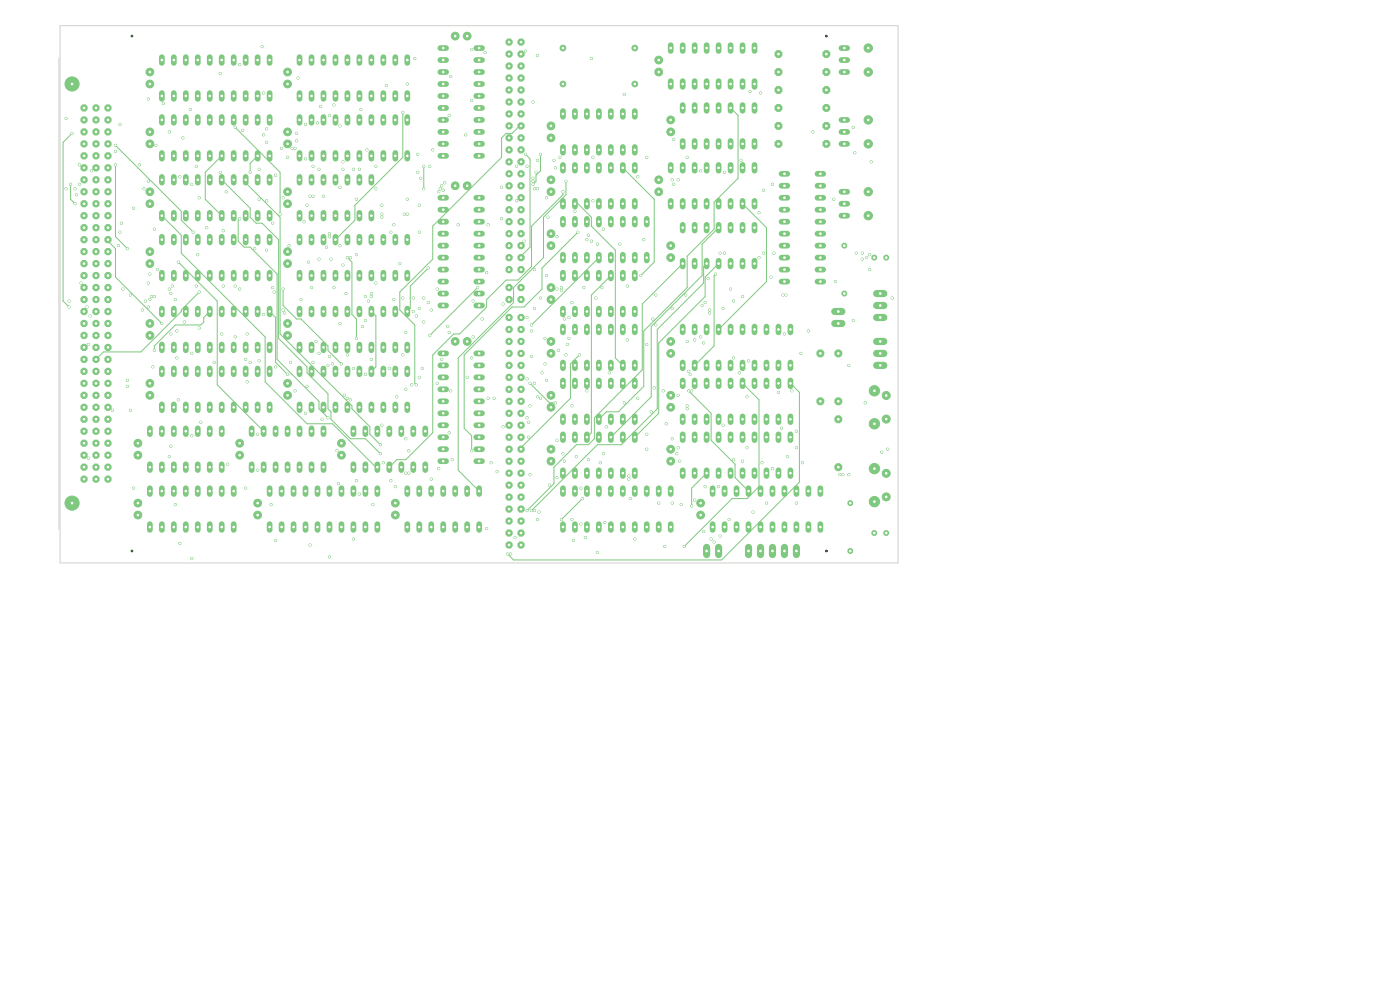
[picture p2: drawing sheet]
<svg xmlns="http://www.w3.org/2000/svg" width="297mm" height="210mm" viewBox="0 0 297 210" stroke-linecap="round" stroke-linejoin="round" font-family="sans-serif">
<g fill="none" stroke="#7fc87f" stroke-width="1.2">
<path d="M119.4 46.4v1.2M119.4 54v1.3M122 46.4v1.2M122 54v1.3M124.5 46.4v1.2M124.5 54v1.3M127 46.4v1.2M127 54v1.3M129.6 46.4v1.2M129.6 54v1.3M132.1 46.4v1.2M132.1 54v1.3"/>
<path d="M134.7 46.4v1.2M134.7 54v1.3M137.2 46.4v1.2M137.2 54v1.3"/>
</g>
<g fill="#7fc87f">
<circle cx="108" cy="67.3" r=".82"/>
<circle cx="110.5" cy="67.3" r=".82"/>
<circle cx="108" cy="69.9" r=".82"/>
<circle cx="110.5" cy="69.9" r=".82"/>
<circle cx="108" cy="72.4" r=".82"/>
<circle cx="110.5" cy="72.4" r=".82"/>
<circle cx="108" cy="75" r=".82"/>
<circle cx="110.5" cy="75" r=".82"/>
<circle cx="108" cy="77.5" r=".82"/>
<circle cx="110.5" cy="77.5" r=".82"/>
<circle cx="108" cy="80" r=".82"/>
<circle cx="110.5" cy="80" r=".82"/>
<circle cx="108" cy="82.6" r=".82"/>
<circle cx="110.5" cy="82.6" r=".82"/>
<circle cx="108" cy="85.1" r=".82"/>
<circle cx="110.5" cy="85.1" r=".82"/>
<circle cx="108" cy="87.7" r=".82"/>
<circle cx="110.5" cy="87.7" r=".82"/>
<circle cx="108" cy="90.2" r=".82"/>
<circle cx="110.5" cy="90.2" r=".82"/>
<circle cx="108" cy="92.7" r=".82"/>
<circle cx="110.5" cy="92.7" r=".82"/>
<circle cx="108" cy="95.3" r=".82"/>
<circle cx="110.5" cy="95.3" r=".82"/>
<circle cx="108" cy="97.8" r=".82"/>
<circle cx="110.5" cy="97.8" r=".82"/>
<circle cx="108" cy="100.4" r=".82"/>
<circle cx="110.5" cy="100.4" r=".82"/>
<circle cx="108" cy="102.9" r=".82"/>
<circle cx="110.5" cy="102.9" r=".82"/>
<circle cx="108" cy="105.4" r=".82"/>
<circle cx="110.5" cy="105.4" r=".82"/>
<circle cx="108" cy="108" r=".82"/>
<circle cx="110.5" cy="108" r=".82"/>
<circle cx="108" cy="110.5" r=".82"/>
<circle cx="110.5" cy="110.5" r=".82"/>
<circle cx="108" cy="113.1" r=".82"/>
<circle cx="110.5" cy="113.1" r=".82"/>
<circle cx="108" cy="115.6" r=".82"/>
<circle cx="110.5" cy="115.6" r=".82"/>
<circle cx="175.3" cy="30.5" r=".91"/>
<circle cx="165.1" cy="30.5" r=".91"/>
<circle cx="108" cy="61" r=".82"/>
<circle cx="110.5" cy="61" r=".82"/>
<circle cx="108" cy="63.5" r=".82"/>
<circle cx="110.5" cy="63.5" r=".82"/>
</g>
<g fill="#7fc87f" stroke="#7fc87f" stroke-width=".21">
<circle cx="148.6" cy="106.7" r=".83"/>
<circle cx="148.6" cy="109.3" r=".83"/>
<circle cx="116.9" cy="95.3" r=".83"/>
<circle cx="116.9" cy="97.8" r=".83"/>
</g>
<g fill="none" stroke="#7fc87f" stroke-width="1.2">
<path d="M34.3 37.5v1.2M36.9 37.5v1.2M39.4 37.5v1.2M42 37.5v1.2M44.5 37.5v1.2M47 37.5v1.2M49.6 37.5v1.2M52.1 37.5v1.2M54.7 37.5v1.2M57.2 37.5v1.2M34.3 45.1v1.3M36.9 45.1v1.3"/>
<path d="M39.4 45.1v1.3M42 45.1v1.3M44.5 45.1v1.3M47 45.1v1.3M49.6 45.1v1.3M52.1 45.1v1.3M54.7 45.1v1.3M57.2 45.1v1.3"/>
</g>
<path d="M186 67.3h1.5M186 64.8h1.5M186 62.3h1.5" fill="none" stroke="#7fc87f" stroke-width="1.5"/>
<g fill="#7fc87f">
<circle cx="179.1" cy="52.1" r=".66"/>
<circle cx="179.1" cy="62.3" r=".66"/>
</g>
<path d="M149.9 116.1v1.5M152.4 116.1v1.5" fill="none" stroke="#7fc87f" stroke-width="1.5"/>
<g fill="#7fc87f">
<circle cx="177.8" cy="99.1" r=".91"/>
<circle cx="177.8" cy="88.9" r=".91"/>
</g>
<g fill="#7fc87f" stroke="#7fc87f" stroke-width=".21">
<circle cx="142.3" cy="72.4" r=".83"/>
<circle cx="142.3" cy="75" r=".83"/>
</g>
<g fill="none" stroke="#7fc87f" stroke-width="1.2">
<path d="M34.3 12.1v1.2M34.3 19.7v1.3M36.9 12.1v1.2M36.9 19.7v1.3M39.4 12.1v1.2M39.4 19.7v1.3M42 12.1v1.2M42 19.7v1.3M44.5 12.1v1.2M44.5 19.7v1.3M47 12.1v1.2M47 19.7v1.3"/>
<path d="M49.6 12.1v1.2M49.6 19.7v1.3M52.1 12.1v1.2M52.1 19.7v1.3M54.7 12.1v1.2M54.7 19.7v1.3M57.2 12.1v1.2M57.2 19.7v1.3M63.5 24.8v1.2M63.5 32.4v1.3M66.1 24.8v1.2M66.1 32.4v1.3"/>
<path d="M68.6 24.8v1.2M68.6 32.4v1.3M71.2 24.8v1.2M71.2 32.4v1.3M73.7 24.8v1.2M73.7 32.4v1.3M76.2 24.8v1.2M76.2 32.4v1.3M78.8 24.8v1.2M78.8 32.4v1.3M81.3 24.8v1.2M81.3 32.4v1.3"/>
<path d="M83.9 24.8v1.2M83.9 32.4v1.3M86.4 24.8v1.2M86.4 32.4v1.3M165.8 36.9h1.2M165.8 39.4h1.2M173.4 36.9h1.2M173.4 39.4h1.2M165.8 41.9h1.2M165.8 44.5h1.2M165.8 47h1.2M165.8 49.6h1.2"/>
<path d="M165.8 52.1h1.2M165.8 54.6h1.2M165.8 57.2h1.2M165.8 59.7h1.2M173.4 41.9h1.2M173.4 44.5h1.2M173.4 47h1.2M173.4 49.6h1.2M173.4 52.1h1.2M173.4 54.6h1.2M173.4 57.2h1.2M173.4 59.7h1.2"/>
</g>
<g fill="#7fc87f">
<circle cx="180.4" cy="106.7" r=".66"/>
<circle cx="180.4" cy="116.9" r=".66"/>
</g>
<g fill="#7fc87f" stroke="#7fc87f" stroke-width=".21">
<circle cx="31.8" cy="68.6" r=".83"/>
<circle cx="31.8" cy="71.2" r=".83"/>
</g>
<g fill="#7fc87f">
<circle cx="165.1" cy="11.5" r=".91"/>
<circle cx="175.3" cy="11.5" r=".91"/>
</g>
<g fill="none" stroke="#7fc87f" stroke-width="1.2">
<path d="M34.3 24.8v1.2M34.3 32.4v1.3M36.9 24.8v1.2M36.9 32.4v1.3M39.4 24.8v1.2M39.4 32.4v1.3M42 24.8v1.2M42 32.4v1.3M44.5 24.8v1.2M44.5 32.4v1.3M47 24.8v1.2M47 32.4v1.3"/>
<path d="M49.6 24.8v1.2M49.6 32.4v1.3M52.1 24.8v1.2M52.1 32.4v1.3M54.7 24.8v1.2M54.7 32.4v1.3M57.2 24.8v1.2M57.2 32.4v1.3M63.5 37.5v1.2M66.1 37.5v1.2M68.6 37.5v1.2M71.2 37.5v1.2"/>
<path d="M73.7 37.5v1.2M76.2 37.5v1.2M78.8 37.5v1.2M63.5 45.1v1.3M66.1 45.1v1.3M68.6 45.1v1.3M71.2 45.1v1.3M73.7 45.1v1.3M76.2 45.1v1.3M78.8 45.1v1.3"/>
</g>
<g fill="#7fc87f" stroke="#7fc87f" stroke-width=".21">
<circle cx="142.3" cy="52.1" r=".83"/>
<circle cx="142.3" cy="54.6" r=".83"/>
<circle cx="61" cy="28" r=".83"/>
<circle cx="61" cy="30.5" r=".83"/>
<circle cx="139.7" cy="38.1" r=".83"/>
<circle cx="139.7" cy="40.7" r=".83"/>
</g>
<g fill="#7fc87f">
<circle cx="177.8" cy="75" r=".91"/>
<circle cx="177.8" cy="85.1" r=".91"/>
</g>
<g fill="#7fc87f" stroke="#7fc87f" stroke-width=".21">
<circle cx="116.9" cy="49.6" r=".83"/>
<circle cx="116.9" cy="52.1" r=".83"/>
<circle cx="188" cy="88.9" r=".85"/>
<circle cx="188" cy="83.9" r=".85"/>
<circle cx="185.5" cy="89.9" r="1.1"/>
<circle cx="185.5" cy="82.9" r="1.1"/>
<circle cx="96.6" cy="39.4" r=".83"/>
<circle cx="99.1" cy="39.4" r=".83"/>
<circle cx="31.8" cy="15.3" r=".83"/>
<circle cx="31.8" cy="17.8" r=".83"/>
<circle cx="96.6" cy="72.4" r=".83"/>
<circle cx="99.1" cy="72.4" r=".83"/>
<circle cx="142.3" cy="95.3" r=".83"/>
<circle cx="142.3" cy="97.8" r=".83"/>
<circle cx="142.3" cy="83.9" r=".83"/>
<circle cx="142.3" cy="86.4" r=".83"/>
<circle cx="72.4" cy="96.6" r=".83"/>
<circle cx="72.4" cy="94" r=".83"/>
</g>
<path d="M186 72.4h1.5M186 75h1.5M186 77.5h1.5" fill="none" stroke="#7fc87f" stroke-width="1.5"/>
<g fill="none" stroke="#7fc87f" stroke-width="1.2">
<path d="M63.5 12.1v1.2M63.5 19.7v1.3M66.1 12.1v1.2M66.1 19.7v1.3M68.6 12.1v1.2M68.6 19.7v1.3M71.2 12.1v1.2M71.2 19.7v1.3M73.7 12.1v1.2M73.7 19.7v1.3M76.2 12.1v1.2M76.2 19.7v1.3"/>
<path d="M78.8 12.1v1.2M78.8 19.7v1.3M81.3 12.1v1.2M81.3 19.7v1.3M83.9 12.1v1.2M83.9 19.7v1.3M86.4 12.1v1.2M86.4 19.7v1.3M142.3 9.6v1.2M142.3 17.2v1.2M144.8 9.6v1.2M144.8 17.2v1.2"/>
<path d="M147.4 9.6v1.2M147.4 17.2v1.2M149.9 9.6v1.2M149.9 17.2v1.2M152.4 9.6v1.2M152.4 17.2v1.2M155 9.6v1.2M155 17.2v1.2M157.5 9.6v1.2M157.5 17.2v1.2M160.1 9.6v1.2M160.1 17.2v1.2"/>
<path d="M93.4 75h1.2M93.4 77.5h1.2M101 75h1.3M101 77.5h1.3M93.4 80h1.2M93.4 82.6h1.2M93.4 85.1h1.2M93.4 87.7h1.2M93.4 90.2h1.2M93.4 92.7h1.2M93.4 95.3h1.2M93.4 97.8h1.2"/>
<path d="M101 80h1.3M101 82.6h1.3M101 85.1h1.3M101 87.7h1.3M101 90.2h1.3M101 92.7h1.3M101 95.3h1.3M101 97.8h1.3M119.4 92.1v1.3M119.4 99.8v1.2M122 92.1v1.3M122 99.8v1.2"/>
<path d="M124.5 92.1v1.3M124.5 99.8v1.2M127 92.1v1.3M127 99.8v1.2M129.6 92.1v1.3M129.6 99.8v1.2M132.1 92.1v1.3M132.1 99.8v1.2M134.7 92.1v1.3M134.7 99.8v1.2M31.8 103.6v1.2M31.8 111.2v1.2"/>
<path d="M34.3 103.6v1.2M34.3 111.2v1.2M36.9 103.6v1.2M36.9 111.2v1.2M39.4 103.6v1.2M39.4 111.2v1.2M42 103.6v1.2M42 111.2v1.2M44.5 103.6v1.2M44.5 111.2v1.2M47 103.6v1.2M47 111.2v1.2"/>
<path d="M49.6 103.6v1.2M49.6 111.2v1.2M119.4 103.6v1.2M119.4 111.2v1.2M122 103.6v1.2M122 111.2v1.2M124.5 103.6v1.2M124.5 111.2v1.2M127 103.6v1.2M127 111.2v1.2M129.6 103.6v1.2M129.6 111.2v1.2"/>
<path d="M132.1 103.6v1.2M132.1 111.2v1.2M134.7 103.6v1.2M134.7 111.2v1.2M137.2 103.6v1.2M137.2 111.2v1.2M139.7 103.6v1.2M139.7 111.2v1.2M142.3 103.6v1.2M142.3 111.2v1.2M151.2 103.6v1.2M151.2 111.2v1.2"/>
<path d="M153.7 103.6v1.2M153.7 111.2v1.2M156.3 103.6v1.2M156.3 111.2v1.2M158.8 103.6v1.2M158.8 111.2v1.2M161.3 103.6v1.2M161.3 111.2v1.2M163.9 103.6v1.2M163.9 111.2v1.2M166.4 103.6v1.2M166.4 111.2v1.2"/>
<path d="M169 103.6v1.2M169 111.2v1.2M171.5 103.6v1.2M171.5 111.2v1.2M174 103.6v1.2M174 111.2v1.2"/>
</g>
<g fill="#7fc87f">
<circle cx="188" cy="113.1" r=".66"/>
<circle cx="185.5" cy="113.1" r=".66"/>
</g>
<g fill="#7fc87f" stroke="#7fc87f" stroke-width=".21">
<circle cx="188" cy="105.4" r=".85"/>
<circle cx="188" cy="100.4" r=".85"/>
<circle cx="185.5" cy="106.4" r="1.1"/>
<circle cx="185.5" cy="99.4" r="1.1"/>
<circle cx="184.2" cy="10.2" r=".89"/>
<circle cx="184.2" cy="15.3" r=".89"/>
<circle cx="50.8" cy="94" r=".83"/>
<circle cx="50.8" cy="96.6" r=".83"/>
</g>
<g fill="none" stroke="#7fc87f" stroke-width="1.2">
<path d="M178.5 10.2h1.2M178.5 12.7h1.2M178.5 15.3h1.2M119.4 23.6v1.2M119.4 31.2v1.2M122 23.6v1.2M122 31.2v1.2M124.5 23.6v1.2M124.5 31.2v1.2M127 23.6v1.2M127 31.2v1.2M129.6 23.6v1.2"/>
<path d="M129.6 31.2v1.2M132.1 23.6v1.2M132.1 31.2v1.2M134.7 23.6v1.2M134.7 31.2v1.2M63.5 65.5v1.2M63.5 73.1v1.2M66.1 65.5v1.2M66.1 73.1v1.2M68.6 65.5v1.2M68.6 73.1v1.2M71.2 65.5v1.2"/>
<path d="M71.2 73.1v1.2M73.7 65.5v1.2M73.7 73.1v1.2M76.2 65.5v1.2M76.2 73.1v1.2M78.8 65.5v1.2M78.8 73.1v1.2M81.3 65.5v1.2M81.3 73.1v1.2M83.9 65.5v1.2M83.9 73.1v1.2M86.4 65.5v1.2"/>
<path d="M86.4 73.1v1.2"/>
</g>
<g fill="#7fc87f">
<circle cx="188" cy="54.6" r=".66"/>
<circle cx="185.5" cy="54.6" r=".66"/>
</g>
<g fill="#7fc87f" stroke="#7fc87f" stroke-width=".21">
<circle cx="15.3" cy="106.7" r="1.5"/>
<circle cx="15.3" cy="17.8" r="1.5"/>
</g>
<g fill="#7fc87f">
<circle cx="17.8" cy="101.6" r=".82"/>
<circle cx="17.8" cy="99.1" r=".82"/>
<circle cx="17.8" cy="96.6" r=".82"/>
<circle cx="17.8" cy="94" r=".82"/>
<circle cx="17.8" cy="91.5" r=".82"/>
<circle cx="17.8" cy="88.9" r=".82"/>
<circle cx="17.8" cy="86.4" r=".82"/>
<circle cx="17.8" cy="83.9" r=".82"/>
<circle cx="17.8" cy="81.3" r=".82"/>
<circle cx="17.8" cy="78.8" r=".82"/>
<circle cx="17.8" cy="76.2" r=".82"/>
<circle cx="17.8" cy="73.7" r=".82"/>
<circle cx="17.8" cy="71.2" r=".82"/>
<circle cx="17.8" cy="68.6" r=".82"/>
<circle cx="17.8" cy="66.1" r=".82"/>
<circle cx="17.8" cy="63.5" r=".82"/>
<circle cx="17.8" cy="61" r=".82"/>
<circle cx="17.8" cy="58.5" r=".82"/>
<circle cx="17.8" cy="55.9" r=".82"/>
<circle cx="17.8" cy="53.4" r=".82"/>
<circle cx="17.8" cy="50.8" r=".82"/>
<circle cx="17.8" cy="48.3" r=".82"/>
<circle cx="17.8" cy="45.8" r=".82"/>
<circle cx="17.8" cy="43.2" r=".82"/>
<circle cx="17.8" cy="40.7" r=".82"/>
<circle cx="17.8" cy="38.1" r=".82"/>
<circle cx="17.8" cy="35.6" r=".82"/>
<circle cx="17.8" cy="33.1" r=".82"/>
<circle cx="17.8" cy="30.5" r=".82"/>
<circle cx="17.8" cy="28" r=".82"/>
<circle cx="17.8" cy="25.4" r=".82"/>
<circle cx="17.8" cy="22.9" r=".82"/>
<circle cx="20.4" cy="101.6" r=".82"/>
<circle cx="20.4" cy="99.1" r=".82"/>
<circle cx="20.4" cy="96.6" r=".82"/>
<circle cx="20.4" cy="94" r=".82"/>
<circle cx="20.4" cy="91.5" r=".82"/>
<circle cx="20.4" cy="88.9" r=".82"/>
<circle cx="20.4" cy="86.4" r=".82"/>
<circle cx="20.4" cy="83.9" r=".82"/>
<circle cx="20.4" cy="81.3" r=".82"/>
<circle cx="20.4" cy="78.8" r=".82"/>
<circle cx="20.4" cy="76.2" r=".82"/>
<circle cx="20.4" cy="73.7" r=".82"/>
<circle cx="20.4" cy="71.2" r=".82"/>
<circle cx="20.4" cy="68.6" r=".82"/>
<circle cx="20.4" cy="66.1" r=".82"/>
<circle cx="20.4" cy="63.5" r=".82"/>
<circle cx="20.4" cy="61" r=".82"/>
<circle cx="20.4" cy="58.5" r=".82"/>
<circle cx="20.4" cy="55.9" r=".82"/>
<circle cx="20.4" cy="53.4" r=".82"/>
<circle cx="20.4" cy="50.8" r=".82"/>
<circle cx="20.4" cy="48.3" r=".82"/>
<circle cx="20.4" cy="45.8" r=".82"/>
<circle cx="20.4" cy="43.2" r=".82"/>
<circle cx="20.4" cy="40.7" r=".82"/>
<circle cx="20.4" cy="38.1" r=".82"/>
<circle cx="20.4" cy="35.6" r=".82"/>
<circle cx="20.4" cy="33.1" r=".82"/>
<circle cx="20.4" cy="30.5" r=".82"/>
<circle cx="20.4" cy="28" r=".82"/>
<circle cx="20.4" cy="25.4" r=".82"/>
<circle cx="20.4" cy="22.9" r=".82"/>
<circle cx="22.9" cy="101.6" r=".82"/>
<circle cx="22.9" cy="99.1" r=".82"/>
<circle cx="22.9" cy="96.6" r=".82"/>
<circle cx="22.9" cy="94" r=".82"/>
<circle cx="22.9" cy="91.5" r=".82"/>
<circle cx="22.9" cy="88.9" r=".82"/>
<circle cx="22.9" cy="86.4" r=".82"/>
<circle cx="22.9" cy="83.9" r=".82"/>
<circle cx="22.9" cy="81.3" r=".82"/>
<circle cx="22.9" cy="78.8" r=".82"/>
<circle cx="22.9" cy="76.2" r=".82"/>
<circle cx="22.9" cy="73.7" r=".82"/>
<circle cx="22.9" cy="71.2" r=".82"/>
<circle cx="22.9" cy="68.6" r=".82"/>
<circle cx="22.9" cy="66.1" r=".82"/>
<circle cx="22.9" cy="63.5" r=".82"/>
<circle cx="22.9" cy="61" r=".82"/>
<circle cx="22.9" cy="58.5" r=".82"/>
<circle cx="22.9" cy="55.9" r=".82"/>
<circle cx="22.9" cy="53.4" r=".82"/>
<circle cx="22.9" cy="50.8" r=".82"/>
<circle cx="22.9" cy="48.3" r=".82"/>
<circle cx="22.9" cy="45.8" r=".82"/>
<circle cx="22.9" cy="43.2" r=".82"/>
<circle cx="22.9" cy="40.7" r=".82"/>
<circle cx="22.9" cy="38.1" r=".82"/>
<circle cx="22.9" cy="35.6" r=".82"/>
<circle cx="22.9" cy="33.1" r=".82"/>
<circle cx="22.9" cy="30.5" r=".82"/>
<circle cx="22.9" cy="28" r=".82"/>
<circle cx="22.9" cy="25.4" r=".82"/>
<circle cx="22.9" cy="22.9" r=".82"/>
<circle cx="165.1" cy="19.1" r=".91"/>
<circle cx="175.3" cy="19.1" r=".91"/>
</g>
<g fill="none" stroke="#7fc87f" stroke-width="1.2">
<path d="M119.4 35v1.2M122 35v1.2M124.5 35v1.2M127 35v1.2M129.6 35v1.2M132.1 35v1.2M134.7 35v1.2M119.4 42.6v1.2M122 42.6v1.2M124.5 42.6v1.2M127 42.6v1.2M129.6 42.6v1.2"/>
<path d="M132.1 42.6v1.2M134.7 42.6v1.2M53.4 90.9v1.2M53.4 98.5v1.2M55.9 90.9v1.2M55.9 98.5v1.2M58.5 90.9v1.2M58.5 98.5v1.2M61 90.9v1.2M61 98.5v1.2M63.5 90.9v1.2M63.5 98.5v1.2"/>
<path d="M66.1 90.9v1.2M66.1 98.5v1.2M68.6 90.9v1.2M68.6 98.5v1.2"/>
</g>
<g fill="#7fc87f">
<circle cx="175.3" cy="22.9" r=".91"/>
<circle cx="165.1" cy="22.9" r=".91"/>
</g>
<g fill="#7fc87f" stroke="#7fc87f" stroke-width=".21">
<circle cx="61" cy="81.3" r=".83"/>
<circle cx="61" cy="83.9" r=".83"/>
</g>
<g fill="#7fc87f">
<circle cx="165.1" cy="15.3" r=".91"/>
<circle cx="175.3" cy="15.3" r=".91"/>
</g>
<g fill="#7fc87f" stroke="#7fc87f" stroke-width=".21">
<circle cx="31.8" cy="81.3" r=".83"/>
<circle cx="31.8" cy="83.9" r=".83"/>
<circle cx="119.4" cy="17.8" r=".61"/>
<circle cx="134.7" cy="17.8" r=".61"/>
<circle cx="134.7" cy="10.2" r=".61"/>
<circle cx="119.4" cy="10.2" r=".61"/>
<circle cx="31.8" cy="53.4" r=".83"/>
<circle cx="31.8" cy="55.9" r=".83"/>
<circle cx="116.9" cy="38.1" r=".83"/>
<circle cx="116.9" cy="40.7" r=".83"/>
<circle cx="29.3" cy="94" r=".83"/>
<circle cx="29.3" cy="96.6" r=".83"/>
<circle cx="29.3" cy="106.7" r=".83"/>
<circle cx="29.3" cy="109.3" r=".83"/>
<circle cx="83.9" cy="109.3" r=".83"/>
<circle cx="83.9" cy="106.7" r=".83"/>
</g>
<g fill="none" stroke="#7fc87f" stroke-width="1.2">
<path d="M93.4 10.2h1.2M93.4 12.7h1.2M93.4 15.3h1.2M93.4 17.8h1.2M101 10.2h1.3M101 12.7h1.3M101 15.3h1.3M101 17.8h1.3M93.4 20.4h1.2M93.4 22.9h1.2M93.4 25.4h1.2M93.4 28h1.2"/>
<path d="M93.4 30.5h1.2M93.4 33.1h1.2M101 20.4h1.3M101 22.9h1.3M101 25.4h1.3M101 28h1.3M101 30.5h1.3M101 33.1h1.3M119.4 57.8v1.3M122 57.8v1.3M124.5 57.8v1.3M127 57.8v1.3"/>
<path d="M129.6 57.8v1.3M132.1 57.8v1.3M134.7 57.8v1.3M34.3 78.2v1.2M36.9 78.2v1.2M39.4 78.2v1.2M42 78.2v1.2M44.5 78.2v1.2M47 78.2v1.2M49.6 78.2v1.2M52.1 78.2v1.2M54.7 78.2v1.2"/>
<path d="M57.2 78.2v1.2M119.4 65.5v1.2M122 65.5v1.2M124.5 65.5v1.2M127 65.5v1.2M129.6 65.5v1.2M132.1 65.5v1.2M134.7 65.5v1.2M31.8 90.9v1.2M31.8 98.5v1.2M34.3 85.8v1.2M34.3 90.9v1.2"/>
<path d="M34.3 98.5v1.2M36.9 85.8v1.2M36.9 90.9v1.2M36.9 98.5v1.2M39.4 85.8v1.2M39.4 90.9v1.2M39.4 98.5v1.2M42 85.8v1.2M42 90.9v1.2M42 98.5v1.2M44.5 85.8v1.2M44.5 90.9v1.2"/>
<path d="M44.5 98.5v1.2M47 85.8v1.2M47 90.9v1.2M47 98.5v1.2M49.6 85.8v1.2M52.1 85.8v1.2M54.7 85.8v1.2M57.2 85.8v1.2M144.8 80.7v1.2M144.8 88.3v1.2M147.4 80.7v1.2M147.4 88.3v1.2"/>
<path d="M149.9 80.7v1.2M149.9 88.3v1.2M152.4 80.7v1.2M152.4 88.3v1.2M155 80.7v1.2M155 88.3v1.2M157.5 80.7v1.2M157.5 88.3v1.2M160.1 80.7v1.2M160.1 88.3v1.2M162.6 80.7v1.2M162.6 88.3v1.2"/>
<path d="M165.1 80.7v1.2M165.1 88.3v1.2M167.7 80.7v1.2M167.7 88.3v1.2"/>
</g>
<path d="M177.1 68.6h1.5M177.1 66.1h1.5" fill="none" stroke="#7fc87f" stroke-width="1.5"/>
<g fill="#7fc87f">
<circle cx="108" cy="8.9" r=".82"/>
<circle cx="110.5" cy="8.9" r=".82"/>
<circle cx="108" cy="11.5" r=".82"/>
<circle cx="110.5" cy="11.5" r=".82"/>
<circle cx="108" cy="14" r=".82"/>
<circle cx="110.5" cy="14" r=".82"/>
<circle cx="108" cy="16.5" r=".82"/>
<circle cx="110.5" cy="16.5" r=".82"/>
<circle cx="108" cy="19.1" r=".82"/>
<circle cx="110.5" cy="19.1" r=".82"/>
<circle cx="108" cy="21.6" r=".82"/>
<circle cx="110.5" cy="21.6" r=".82"/>
<circle cx="108" cy="24.2" r=".82"/>
<circle cx="110.5" cy="24.2" r=".82"/>
<circle cx="108" cy="26.7" r=".82"/>
<circle cx="110.5" cy="26.7" r=".82"/>
<circle cx="108" cy="29.2" r=".82"/>
<circle cx="110.5" cy="29.2" r=".82"/>
<circle cx="108" cy="31.8" r=".82"/>
<circle cx="110.5" cy="31.8" r=".82"/>
<circle cx="108" cy="34.3" r=".82"/>
<circle cx="110.5" cy="34.3" r=".82"/>
<circle cx="108" cy="36.9" r=".82"/>
<circle cx="110.5" cy="36.9" r=".82"/>
<circle cx="108" cy="39.4" r=".82"/>
<circle cx="110.5" cy="39.4" r=".82"/>
<circle cx="108" cy="41.9" r=".82"/>
<circle cx="110.5" cy="41.9" r=".82"/>
<circle cx="108" cy="44.5" r=".82"/>
<circle cx="110.5" cy="44.5" r=".82"/>
<circle cx="108" cy="47" r=".82"/>
<circle cx="110.5" cy="47" r=".82"/>
<circle cx="108" cy="49.6" r=".82"/>
<circle cx="110.5" cy="49.6" r=".82"/>
<circle cx="108" cy="52.1" r=".82"/>
<circle cx="110.5" cy="52.1" r=".82"/>
<circle cx="108" cy="54.6" r=".82"/>
<circle cx="110.5" cy="54.6" r=".82"/>
<circle cx="108" cy="57.2" r=".82"/>
<circle cx="110.5" cy="57.2" r=".82"/>
</g>
<g fill="#7fc87f" stroke="#7fc87f" stroke-width=".21">
<circle cx="116.9" cy="26.7" r=".83"/>
<circle cx="116.9" cy="29.2" r=".83"/>
<circle cx="116.9" cy="83.9" r=".83"/>
<circle cx="116.9" cy="86.4" r=".83"/>
<circle cx="54.7" cy="106.7" r=".83"/>
<circle cx="54.7" cy="109.3" r=".83"/>
<circle cx="61" cy="68.6" r=".83"/>
<circle cx="61" cy="71.2" r=".83"/>
<circle cx="142.3" cy="25.4" r=".83"/>
<circle cx="142.3" cy="28" r=".83"/>
<circle cx="61" cy="15.3" r=".83"/>
<circle cx="61" cy="17.8" r=".83"/>
<circle cx="99.1" cy="7.7" r=".83"/>
<circle cx="96.6" cy="7.7" r=".83"/>
<circle cx="61" cy="53.4" r=".83"/>
<circle cx="61" cy="55.9" r=".83"/>
<circle cx="139.7" cy="12.7" r=".83"/>
<circle cx="139.7" cy="15.3" r=".83"/>
<circle cx="61" cy="40.7" r=".83"/>
<circle cx="61" cy="43.2" r=".83"/>
<circle cx="116.9" cy="72.4" r=".83"/>
<circle cx="116.9" cy="75" r=".83"/>
<circle cx="184.2" cy="25.4" r=".89"/>
<circle cx="184.2" cy="30.5" r=".89"/>
</g>
<g fill="none" stroke="#7fc87f" stroke-width="1.2">
<path d="M142.3 35v1.2M144.8 22.3v1.2M144.8 29.9v1.2M144.8 35v1.2M147.4 22.3v1.2M147.4 29.9v1.2M147.4 35v1.2M149.9 22.3v1.2M149.9 29.9v1.2M149.9 35v1.2M152.4 22.3v1.2M152.4 29.9v1.2"/>
<path d="M152.4 35v1.2M155 22.3v1.2M155 29.9v1.2M155 35v1.2M157.5 22.3v1.2M157.5 29.9v1.2M157.5 35v1.2M160.1 22.3v1.2M160.1 29.9v1.2M160.1 35v1.2M178.5 25.4h1.2M178.5 28h1.2"/>
<path d="M178.5 30.5h1.2M63.5 50.2v1.2M63.5 57.8v1.3M66.1 50.2v1.2M66.1 57.8v1.3M68.6 50.2v1.2M68.6 57.8v1.3M71.2 50.2v1.2M71.2 57.8v1.3M73.7 50.2v1.2M73.7 57.8v1.3M76.2 50.2v1.2"/>
<path d="M76.2 57.8v1.3M78.8 50.2v1.2M78.8 57.8v1.3M81.3 50.2v1.2M81.3 57.8v1.3M83.9 50.2v1.2M83.9 57.8v1.3M86.4 50.2v1.2M86.4 57.8v1.3M93.4 41.9h1.2M93.4 44.5h1.2M93.4 47h1.2"/>
<path d="M93.4 49.6h1.2M93.4 52.1h1.2M93.4 54.6h1.2M93.4 57.2h1.2M93.4 59.7h1.2M101 41.9h1.3M101 44.5h1.3M101 47h1.3M101 49.6h1.3M101 52.1h1.3M101 54.6h1.3M101 57.2h1.3"/>
<path d="M101 59.7h1.3M142.3 42.6v1.2M144.8 42.6v1.2M144.8 47.7v1.2M144.8 55.3v1.2M147.4 42.6v1.2M147.4 47.7v1.2M147.4 55.3v1.2M149.9 42.6v1.2M149.9 47.7v1.2M149.9 55.3v1.2M152.4 42.6v1.2"/>
<path d="M152.4 47.7v1.2M152.4 55.3v1.2M155 42.6v1.2M155 47.7v1.2M155 55.3v1.2M157.5 42.6v1.2M157.5 47.7v1.2M157.5 55.3v1.2M160.1 42.6v1.2M160.1 47.7v1.2M160.1 55.3v1.2M34.3 65.5v1.2"/>
<path d="M34.3 73.1v1.2M36.9 65.5v1.2M36.9 73.1v1.2M39.4 65.5v1.2M39.4 73.1v1.2M42 65.5v1.2M42 73.1v1.2M44.5 65.5v1.2M44.5 73.1v1.2M47 65.5v1.2M47 73.1v1.2M49.6 65.5v1.2"/>
<path d="M49.6 73.1v1.2M52.1 65.5v1.2M52.1 73.1v1.2M54.7 65.5v1.2M54.7 73.1v1.2M57.2 65.5v1.2M57.2 73.1v1.2M93.4 62.3h1.2M93.4 64.8h1.2M101 62.3h1.3M101 64.8h1.3M119.4 69.3v1.2"/>
<path d="M119.4 76.9v1.2M122 69.3v1.2M122 76.9v1.2M124.5 69.3v1.2M124.5 76.9v1.2M127 69.3v1.2M127 76.9v1.2M129.6 69.3v1.2M129.6 76.9v1.2M132.1 69.3v1.2M132.1 76.9v1.2M134.7 69.3v1.2"/>
<path d="M134.7 76.9v1.2M144.8 69.3v1.2M144.8 76.9v1.2M147.4 69.3v1.2M147.4 76.9v1.2M149.9 69.3v1.2M149.9 76.9v1.2M152.4 69.3v1.2M152.4 76.9v1.2M155 69.3v1.2M155 76.9v1.2M157.5 69.3v1.2"/>
<path d="M157.5 76.9v1.2M160.1 69.3v1.2M160.1 76.9v1.2M162.6 69.3v1.2M162.6 76.9v1.2M165.1 69.3v1.2M165.1 76.9v1.2M167.7 69.3v1.2M167.7 76.9v1.2M75 90.9v1.2M75 98.5v1.2M77.5 90.9v1.2"/>
<path d="M77.5 98.5v1.2M80.1 90.9v1.2M80.1 98.5v1.2M82.6 90.9v1.2M82.6 98.5v1.2M85.1 90.9v1.2M85.1 98.5v1.2M87.7 90.9v1.2M87.7 98.5v1.2M90.2 90.9v1.2M90.2 98.5v1.2M119.4 80.7v1.2"/>
<path d="M119.4 88.3v1.2M122 80.7v1.2M122 88.3v1.2M124.5 80.7v1.2M124.5 88.3v1.2M127 80.7v1.2M127 88.3v1.2M129.6 80.7v1.2M129.6 88.3v1.2M132.1 80.7v1.2M132.1 88.3v1.2M134.7 80.7v1.2"/>
<path d="M134.7 88.3v1.2M144.8 92.1v1.3M144.8 99.8v1.2M147.4 92.1v1.3M147.4 99.8v1.2M149.9 92.1v1.3M149.9 99.8v1.2M152.4 92.1v1.3M152.4 99.8v1.2M155 92.1v1.3M155 99.8v1.2M157.5 92.1v1.3"/>
<path d="M157.5 99.8v1.2M160.1 92.1v1.3M160.1 99.8v1.2M162.6 92.1v1.3M162.6 99.8v1.2M165.1 92.1v1.3M165.1 99.8v1.2M167.7 92.1v1.3M167.7 99.8v1.2"/>
</g>
<path d="M158.8 116.1v1.5M161.3 116.1v1.5M163.9 116.1v1.5M166.4 116.1v1.5M169 116.1v1.5" fill="none" stroke="#7fc87f" stroke-width="1.5"/>
<g fill="#7fc87f">
<circle cx="174" cy="85.1" r=".91"/>
<circle cx="174" cy="75" r=".91"/>
</g>
<g fill="none" stroke="#7fc87f" stroke-width="1.2">
<path d="M34.3 50.2v1.2M34.3 57.8v1.3M36.9 50.2v1.2M36.9 57.8v1.3M39.4 50.2v1.2M39.4 57.8v1.3M42 50.2v1.2M42 57.8v1.3M44.5 50.2v1.2M44.5 57.8v1.3M47 50.2v1.2M47 57.8v1.3"/>
<path d="M49.6 50.2v1.2M49.6 57.8v1.3M52.1 50.2v1.2M52.1 57.8v1.3M54.7 50.2v1.2M54.7 57.8v1.3M57.2 50.2v1.2M57.2 57.8v1.3M178.5 40.7h1.2M178.5 43.2h1.2M178.5 45.8h1.2M57.2 103.6v1.2"/>
<path d="M57.2 111.2v1.2M59.7 103.6v1.2M59.7 111.2v1.2M62.3 103.6v1.2M62.3 111.2v1.2M64.8 103.6v1.2M64.8 111.2v1.2M67.4 103.6v1.2M67.4 111.2v1.2M69.9 103.6v1.2M69.9 111.2v1.2M72.4 103.6v1.2"/>
<path d="M72.4 111.2v1.2M75 103.6v1.2M75 111.2v1.2M77.5 103.6v1.2M77.5 111.2v1.2M80.1 103.6v1.2M80.1 111.2v1.2M86.4 103.6v1.2M86.4 111.2v1.2M88.9 103.6v1.2M88.9 111.2v1.2M91.5 103.6v1.2"/>
<path d="M91.5 111.2v1.2M94 103.6v1.2M94 111.2v1.2M96.6 103.6v1.2M96.6 111.2v1.2M99.1 103.6v1.2M99.1 111.2v1.2M101.6 103.6v1.2M101.6 111.2v1.2"/>
</g>
<g fill="#7fc87f" stroke="#7fc87f" stroke-width=".21">
<circle cx="116.9" cy="61" r=".83"/>
<circle cx="116.9" cy="63.5" r=".83"/>
<circle cx="184.2" cy="40.7" r=".89"/>
<circle cx="184.2" cy="45.8" r=".89"/>
</g>
<g fill="#7fc87f">
<circle cx="165.1" cy="26.7" r=".91"/>
<circle cx="175.3" cy="26.7" r=".91"/>
</g>
<g fill="none" stroke="#7fc87f" stroke-width="1.2">
<path d="M63.5 78.2v1.2M66.1 78.2v1.2M68.6 78.2v1.2M71.2 78.2v1.2M73.7 78.2v1.2M76.2 78.2v1.2M78.8 78.2v1.2M81.3 78.2v1.2M83.9 78.2v1.2M86.4 78.2v1.2M63.5 85.8v1.2M66.1 85.8v1.2"/>
<path d="M68.6 85.8v1.2M71.2 85.8v1.2M73.7 85.8v1.2M76.2 85.8v1.2M78.8 85.8v1.2M81.3 85.8v1.2M83.9 85.8v1.2M86.4 85.8v1.2"/>
</g>
<g fill="#7fc87f" stroke="#7fc87f" stroke-width=".21">
<circle cx="31.8" cy="40.7" r=".83"/>
<circle cx="31.8" cy="43.2" r=".83"/>
<circle cx="31.8" cy="28" r=".83"/>
<circle cx="31.8" cy="30.5" r=".83"/>
<circle cx="112.8" cy="70.2" r=".23"/>
<circle cx="114.7" cy="84.5" r=".23"/>
<circle cx="158.8" cy="76.6" r=".23"/>
<circle cx="158.5" cy="84.2" r=".23"/>
<circle cx="132.4" cy="85.4" r=".23"/>
<circle cx="137.2" cy="95.3" r=".23"/>
<circle cx="146.7" cy="82.9" r=".23"/>
<circle cx="116.6" cy="102.9" r=".23"/>
<circle cx="161.7" cy="98.1" r=".23"/>
<circle cx="124.8" cy="97.5" r=".23"/>
<circle cx="147.4" cy="106.1" r=".23"/>
<circle cx="142.6" cy="106.7" r=".23"/>
<circle cx="152.4" cy="103.2" r=".23"/>
<circle cx="123.2" cy="111.2" r=".23"/>
<circle cx="140.7" cy="82.9" r=".23"/>
<circle cx="143.9" cy="83.9" r=".23"/>
<circle cx="138.2" cy="87.4" r=".23"/>
<circle cx="122.9" cy="75.3" r=".23"/>
<circle cx="144.2" cy="97.8" r=".23"/>
<circle cx="155.6" cy="97.5" r=".23"/>
<circle cx="128" cy="96.2" r=".23"/>
<circle cx="159.7" cy="108.6" r=".23"/>
<circle cx="99.1" cy="80" r=".23"/>
<circle cx="82" cy="18.1" r=".23"/>
<circle cx="106.4" cy="39.7" r=".23"/>
<circle cx="89.3" cy="37.8" r=".23"/>
<circle cx="75.6" cy="54" r=".23"/>
<circle cx="67.7" cy="55" r=".23"/>
<circle cx="113.1" cy="38.5" r=".23"/>
<circle cx="113.7" cy="36.6" r=".23"/>
<circle cx="113.4" cy="65.4" r=".23"/>
<circle cx="67.4" cy="26.1" r=".23"/>
<circle cx="41.6" cy="35.3" r=".23"/>
<circle cx="66.4" cy="35.3" r=".23"/>
<circle cx="35.9" cy="61.3" r=".23"/>
<circle cx="61" cy="33.4" r=".23"/>
<circle cx="69.9" cy="24.5" r=".23"/>
<circle cx="32.7" cy="62.9" r=".23"/>
<circle cx="25.1" cy="52.1" r=".23"/>
<circle cx="36.2" cy="70.8" r=".23"/>
<circle cx="40.7" cy="75" r=".23"/>
<circle cx="69.9" cy="75.6" r=".23"/>
<circle cx="69.6" cy="77.5" r=".23"/>
<circle cx="25.4" cy="49.3" r=".23"/>
<circle cx="55.9" cy="66.7" r=".23"/>
<circle cx="57.8" cy="61" r=".23"/>
<circle cx="52.1" cy="76.2" r=".23"/>
<circle cx="72.1" cy="26.7" r=".23"/>
<circle cx="77.5" cy="68" r=".23"/>
<circle cx="25.8" cy="47.3" r=".23"/>
<circle cx="46.7" cy="36.6" r=".23"/>
<circle cx="77.5" cy="62.9" r=".23"/>
<circle cx="67.7" cy="35.9" r=".23"/>
<circle cx="55" cy="76.6" r=".23"/>
<circle cx="55" cy="35.9" r=".23"/>
<circle cx="90.9" cy="56.9" r=".23"/>
<circle cx="78.2" cy="63.9" r=".23"/>
<circle cx="78.8" cy="62.9" r=".23"/>
<circle cx="77.8" cy="31.8" r=".23"/>
<circle cx="76.6" cy="23.2" r=".23"/>
<circle cx="79.7" cy="35.3" r=".23"/>
<circle cx="17.2" cy="60" r=".23"/>
<circle cx="63.9" cy="63.5" r=".23"/>
<circle cx="70.8" cy="22.3" r=".23"/>
<circle cx="68" cy="22.6" r=".23"/>
<circle cx="18.5" cy="65.1" r=".23"/>
<circle cx="42.6" cy="89.6" r=".23"/>
<circle cx="54.7" cy="92.1" r=".23"/>
<circle cx="33.1" cy="30.8" r=".23"/>
<circle cx="59.7" cy="31.5" r=".23"/>
<circle cx="16.9" cy="39.1" r=".23"/>
<circle cx="16.2" cy="41.3" r=".23"/>
<circle cx="19.1" cy="67" r=".23"/>
<circle cx="39.1" cy="68.3" r=".23"/>
<circle cx="15.9" cy="40" r=".23"/>
<circle cx="60.1" cy="65.8" r=".23"/>
<circle cx="73.4" cy="62.3" r=".23"/>
<circle cx="75" cy="35.9" r=".23"/>
<circle cx="52.4" cy="70.8" r=".23"/>
<circle cx="62.6" cy="31.5" r=".23"/>
<circle cx="78.8" cy="62.3" r=".23"/>
<circle cx="60.4" cy="66.4" r=".23"/>
<circle cx="55.9" cy="28.6" r=".23"/>
<circle cx="49.9" cy="71.5" r=".23"/>
<circle cx="79.7" cy="60" r=".23"/>
<circle cx="69.9" cy="49.6" r=".23"/>
<circle cx="54" cy="52.7" r=".23"/>
<circle cx="72.8" cy="35.9" r=".23"/>
<circle cx="37.5" cy="75.9" r=".23"/>
<circle cx="47" cy="70.8" r=".23"/>
<circle cx="50.8" cy="61.3" r=".23"/>
<circle cx="72.8" cy="34.3" r=".23"/>
<circle cx="49.9" cy="60.7" r=".23"/>
<circle cx="55" cy="42.3" r=".23"/>
<circle cx="32.7" cy="74.3" r=".23"/>
<circle cx="64.8" cy="33.7" r=".23"/>
<circle cx="152.8" cy="53.7" r=".23"/>
<circle cx="114" cy="34" r=".23"/>
<circle cx="111.5" cy="10.8" r=".23"/>
<circle cx="50.8" cy="13.7" r=".23"/>
<circle cx="111.8" cy="35.3" r=".23"/>
<circle cx="40.4" cy="23.2" r=".23"/>
<circle cx="31.8" cy="58.1" r=".23"/>
<circle cx="113.1" cy="39.1" r=".23"/>
<circle cx="114.7" cy="32.7" r=".23"/>
<circle cx="114" cy="11.8" r=".23"/>
<circle cx="115.6" cy="77.2" r=".23"/>
<circle cx="28.3" cy="44.2" r=".23"/>
<circle cx="32.7" cy="48.6" r=".23"/>
<circle cx="111.8" cy="67.3" r=".23"/>
<circle cx="90.9" cy="64.2" r=".23"/>
<circle cx="82.9" cy="49.3" r=".23"/>
<circle cx="91.5" cy="65.8" r=".23"/>
<circle cx="89.9" cy="40" r=".23"/>
<circle cx="89.9" cy="35.3" r=".23"/>
<circle cx="149.6" cy="103.2" r=".23"/>
<circle cx="159.1" cy="19.4" r=".23"/>
<circle cx="151.8" cy="58.1" r=".23"/>
<circle cx="153.7" cy="53.7" r=".23"/>
<circle cx="155" cy="61.3" r=".23"/>
<circle cx="161.3" cy="19.7" r=".23"/>
<circle cx="184.5" cy="54" r=".23"/>
<circle cx="184.5" cy="57.2" r=".23"/>
<circle cx="166.7" cy="62.6" r=".23"/>
<circle cx="183.9" cy="54.6" r=".23"/>
<circle cx="157.5" cy="62.9" r=".23"/>
<circle cx="161" cy="45.1" r=".23"/>
<circle cx="161" cy="54.6" r=".23"/>
<circle cx="154.7" cy="110.2" r=".23"/>
<circle cx="121.3" cy="110.2" r=".23"/>
<circle cx="67.7" cy="75" r=".23"/>
<circle cx="112.8" cy="68.9" r=".23"/>
<circle cx="72.1" cy="68.6" r=".23"/>
<circle cx="73.7" cy="75.3" r=".23"/>
<circle cx="100.4" cy="63.9" r=".23"/>
<circle cx="76.9" cy="69.3" r=".23"/>
<circle cx="95" cy="69.3" r=".23"/>
<circle cx="83.5" cy="63.5" r=".23"/>
<circle cx="128" cy="48.6" r=".23"/>
<circle cx="84.8" cy="55.9" r=".23"/>
<circle cx="89.9" cy="63.2" r=".23"/>
<circle cx="87.7" cy="63.2" r=".23"/>
<circle cx="85.5" cy="75.3" r=".23"/>
<circle cx="78.8" cy="76.2" r=".23"/>
<circle cx="52.1" cy="103.5" r=".23"/>
<circle cx="71.8" cy="102.6" r=".23"/>
<circle cx="75" cy="78.1" r=".23"/>
<circle cx="68.3" cy="88.9" r=".23"/>
<circle cx="70.5" cy="77.2" r=".23"/>
<circle cx="40.7" cy="92.4" r=".23"/>
<circle cx="48.3" cy="98.5" r=".23"/>
<circle cx="163.9" cy="99.4" r=".23"/>
<circle cx="133.4" cy="101.6" r=".23"/>
<circle cx="89.6" cy="78.1" r=".23"/>
<circle cx="106.4" cy="46.4" r=".23"/>
<circle cx="118.8" cy="33.4" r=".23"/>
<circle cx="116.3" cy="46.1" r=".23"/>
<circle cx="86.7" cy="95.6" r=".23"/>
<circle cx="162.6" cy="106.7" r=".23"/>
<circle cx="114.3" cy="108.6" r=".23"/>
<circle cx="45.4" cy="76.9" r=".23"/>
<circle cx="115.9" cy="41.9" r=".23"/>
<circle cx="61.6" cy="76.9" r=".23"/>
<circle cx="86.4" cy="45.4" r=".23"/>
<circle cx="81" cy="43.5" r=".23"/>
<circle cx="88.6" cy="32.7" r=".23"/>
<circle cx="32.1" cy="62.9" r=".23"/>
<circle cx="36.6" cy="60.7" r=".23"/>
<circle cx="31.5" cy="65.1" r=".23"/>
<circle cx="42.3" cy="62" r=".23"/>
<circle cx="112.1" cy="92.7" r=".23"/>
<circle cx="88.3" cy="67" r=".23"/>
<circle cx="37.2" cy="63.5" r=".23"/>
<circle cx="31.8" cy="63.5" r=".23"/>
<circle cx="95.3" cy="91.8" r=".23"/>
<circle cx="58.1" cy="62" r=".23"/>
<circle cx="30.8" cy="63.9" r=".23"/>
<circle cx="86.7" cy="100.4" r=".23"/>
<circle cx="28.3" cy="103.5" r=".23"/>
<circle cx="47.4" cy="60.7" r=".23"/>
<circle cx="83.9" cy="103.2" r=".23"/>
<circle cx="105.5" cy="100.1" r=".23"/>
<circle cx="36.2" cy="62.3" r=".23"/>
<circle cx="47.4" cy="48.9" r=".23"/>
<circle cx="41.6" cy="60.7" r=".23"/>
<circle cx="124.5" cy="50.8" r=".23"/>
<circle cx="111.8" cy="80.4" r=".23"/>
<circle cx="73.7" cy="84.5" r=".23"/>
<circle cx="112.8" cy="75.6" r=".23"/>
<circle cx="38.1" cy="37.5" r=".23"/>
<circle cx="171.5" cy="70.2" r=".23"/>
<circle cx="37.8" cy="55.6" r=".23"/>
<circle cx="100.1" cy="21.3" r=".23"/>
<circle cx="113.4" cy="108.3" r=".23"/>
<circle cx="146.7" cy="107.4" r=".23"/>
<circle cx="24.5" cy="30.8" r=".23"/>
<circle cx="41" cy="49.3" r=".23"/>
<circle cx="37.5" cy="70.2" r=".23"/>
<circle cx="93.7" cy="76.2" r=".23"/>
<circle cx="95.9" cy="97.5" r=".23"/>
<circle cx="91.8" cy="31.8" r=".23"/>
<circle cx="119.7" cy="97.8" r=".23"/>
<circle cx="125.8" cy="33.4" r=".23"/>
<circle cx="100.4" cy="71.5" r=".23"/>
<circle cx="126.4" cy="63.2" r=".23"/>
<circle cx="150.5" cy="66.4" r=".23"/>
<circle cx="142.6" cy="65.4" r=".23"/>
<circle cx="150.5" cy="65.8" r=".23"/>
<circle cx="136.6" cy="50.8" r=".23"/>
<circle cx="155.6" cy="63.9" r=".23"/>
<circle cx="145.5" cy="62.6" r=".23"/>
<circle cx="138.5" cy="67.7" r=".23"/>
<circle cx="166.4" cy="70.8" r=".23"/>
<circle cx="107.7" cy="117.5" r=".23"/>
<circle cx="75" cy="114.3" r=".23"/>
<circle cx="141" cy="115.9" r=".23"/>
<circle cx="58.5" cy="114.7" r=".23"/>
<circle cx="145.1" cy="115.9" r=".23"/>
<circle cx="81" cy="90.2" r=".23"/>
<circle cx="75.6" cy="102" r=".23"/>
<circle cx="121.3" cy="86.1" r=".23"/>
<circle cx="124.5" cy="82.9" r=".23"/>
<circle cx="66.1" cy="61" r=".23"/>
<circle cx="55.6" cy="9.9" r=".23"/>
<circle cx="92.8" cy="61.3" r=".23"/>
<circle cx="156.9" cy="79.1" r=".23"/>
<circle cx="166.1" cy="62.6" r=".23"/>
<circle cx="148.6" cy="36.2" r=".23"/>
<circle cx="157.2" cy="34" r=".23"/>
<circle cx="153.7" cy="36.6" r=".23"/>
<circle cx="181.3" cy="32.4" r=".23"/>
<circle cx="149.6" cy="64.2" r=".23"/>
<circle cx="121.3" cy="64.2" r=".23"/>
<circle cx="149" cy="64.8" r=".23"/>
<circle cx="176.9" cy="42.3" r=".23"/>
<circle cx="123.9" cy="61" r=".23"/>
<circle cx="76.2" cy="104.8" r=".23"/>
<circle cx="115.6" cy="71.8" r=".23"/>
<circle cx="82.6" cy="78.1" r=".23"/>
<circle cx="182.9" cy="55" r=".23"/>
<circle cx="181" cy="68" r=".23"/>
<circle cx="133.1" cy="72.1" r=".23"/>
<circle cx="103.6" cy="84.5" r=".23"/>
<circle cx="149.3" cy="112.8" r=".23"/>
<circle cx="124.2" cy="114" r=".23"/>
<circle cx="150.9" cy="114.3" r=".23"/>
<circle cx="106.7" cy="64.5" r=".23"/>
<circle cx="155.6" cy="75.9" r=".23"/>
<circle cx="153.4" cy="65.4" r=".23"/>
<circle cx="169" cy="91.5" r=".23"/>
<circle cx="150.2" cy="59.1" r=".23"/>
<circle cx="120.1" cy="75.3" r=".23"/>
<circle cx="54.7" cy="99.7" r=".23"/>
<circle cx="62.6" cy="82.9" r=".23"/>
<circle cx="100.1" cy="75.9" r=".23"/>
<circle cx="133.1" cy="60.7" r=".23"/>
<circle cx="92.8" cy="81.3" r=".23"/>
<circle cx="38.8" cy="29.2" r=".23"/>
<circle cx="30.5" cy="40" r=".23"/>
<circle cx="95.3" cy="24.5" r=".23"/>
<circle cx="62" cy="31.5" r=".23"/>
<circle cx="48" cy="40.7" r=".23"/>
<circle cx="93.7" cy="39.4" r=".23"/>
<circle cx="85.8" cy="45.4" r=".23"/>
<circle cx="83.5" cy="47.7" r=".23"/>
<circle cx="125.5" cy="12.4" r=".23"/>
<circle cx="142.9" cy="39.1" r=".23"/>
<circle cx="34.7" cy="21.9" r=".23"/>
<circle cx="24.5" cy="32.1" r=".23"/>
<circle cx="132.4" cy="20" r=".23"/>
<circle cx="63.2" cy="16.5" r=".23"/>
<circle cx="55.9" cy="19.7" r=".23"/>
<circle cx="163.9" cy="39.1" r=".23"/>
<circle cx="142.6" cy="38.1" r=".23"/>
<circle cx="51.5" cy="27.7" r=".23"/>
<circle cx="62.9" cy="29.9" r=".23"/>
<circle cx="117.8" cy="35.6" r=".23"/>
<circle cx="125.8" cy="42.6" r=".23"/>
<circle cx="56.6" cy="27.3" r=".23"/>
<circle cx="53.1" cy="36.6" r=".23"/>
<circle cx="172.4" cy="28" r=".23"/>
<circle cx="164.2" cy="53.7" r=".23"/>
<circle cx="93.1" cy="99.4" r=".23"/>
<circle cx="112.4" cy="100.7" r=".23"/>
<circle cx="104.2" cy="98.1" r=".23"/>
<circle cx="80.7" cy="94.3" r=".23"/>
<circle cx="121.6" cy="114.7" r=".23"/>
<circle cx="103.2" cy="112.1" r=".23"/>
<circle cx="80.7" cy="96.2" r=".23"/>
<circle cx="144.5" cy="107" r=".23"/>
<circle cx="82.9" cy="102" r=".23"/>
<circle cx="66.4" cy="41.6" r=".23"/>
<circle cx="93.1" cy="40.7" r=".23"/>
<circle cx="95.6" cy="16.2" r=".23"/>
<circle cx="88.9" cy="65.4" r=".23"/>
<circle cx="117.5" cy="34" r=".23"/>
<circle cx="76.2" cy="35.9" r=".23"/>
<circle cx="87.7" cy="66.1" r=".23"/>
<circle cx="97.2" cy="47.7" r=".23"/>
<circle cx="122" cy="44.8" r=".23"/>
<circle cx="127.4" cy="98.1" r=".23"/>
<circle cx="119.4" cy="96.2" r=".23"/>
<circle cx="111.8" cy="88.6" r=".23"/>
<circle cx="35.9" cy="96.9" r=".23"/>
<circle cx="113.1" cy="37.8" r=".23"/>
<circle cx="81" cy="45.4" r=".23"/>
<circle cx="88.6" cy="36.6" r=".23"/>
<circle cx="162" cy="53.7" r=".23"/>
<circle cx="68.6" cy="41.6" r=".23"/>
<circle cx="162" cy="40.4" r=".23"/>
<circle cx="187.1" cy="95.9" r=".23"/>
<circle cx="189.3" cy="63.2" r=".23"/>
<circle cx="182.9" cy="53.7" r=".23"/>
<circle cx="183.6" cy="85.4" r=".23"/>
<circle cx="178.2" cy="100.7" r=".23"/>
<circle cx="137.2" cy="92.1" r=".23"/>
<circle cx="138.8" cy="82.3" r=".23"/>
<circle cx="146.4" cy="79.4" r=".23"/>
<circle cx="120.1" cy="38.5" r=".23"/>
<circle cx="118.2" cy="50.2" r=".23"/>
<circle cx="125.5" cy="51.2" r=".23"/>
<circle cx="109.3" cy="114" r=".23"/>
<circle cx="27" cy="80.7" r=".23"/>
<circle cx="114" cy="110.2" r=".23"/>
<circle cx="169" cy="106.7" r=".23"/>
<circle cx="27" cy="82" r=".23"/>
<circle cx="89.9" cy="68.3" r=".23"/>
<circle cx="119.1" cy="61" r=".23"/>
<circle cx="119.7" cy="67.7" r=".23"/>
<circle cx="113.4" cy="40" r=".23"/>
<circle cx="113.4" cy="57.2" r=".23"/>
<circle cx="135.3" cy="84.5" r=".23"/>
<circle cx="137.2" cy="73.1" r=".23"/>
<circle cx="75.6" cy="71.8" r=".23"/>
<circle cx="73.7" cy="54.6" r=".23"/>
<circle cx="114" cy="40" r=".23"/>
<circle cx="137.2" cy="33.4" r=".23"/>
<circle cx="91.2" cy="71.2" r=".23"/>
<circle cx="135.3" cy="37.5" r=".23"/>
<circle cx="101.3" cy="61" r=".23"/>
<circle cx="118.2" cy="101.3" r=".23"/>
<circle cx="86.1" cy="93.1" r=".23"/>
<circle cx="86.1" cy="100.4" r=".23"/>
<circle cx="165.8" cy="90.8" r=".23"/>
<circle cx="14" cy="25.1" r=".23"/>
<circle cx="88" cy="12.4" r=".23"/>
<circle cx="42.3" cy="69.6" r=".23"/>
<circle cx="43.9" cy="48.3" r=".23"/>
<circle cx="124.8" cy="49.9" r=".23"/>
<circle cx="31.5" cy="60" r=".23"/>
<circle cx="57.8" cy="47.3" r=".23"/>
<circle cx="31.5" cy="38.5" r=".23"/>
<circle cx="33.4" cy="57.2" r=".23"/>
<circle cx="42.3" cy="41.9" r=".23"/>
<circle cx="60.1" cy="41.9" r=".23"/>
<circle cx="69.9" cy="50.2" r=".23"/>
<circle cx="40.7" cy="39.1" r=".23"/>
<circle cx="19.4" cy="36.2" r=".23"/>
<circle cx="72.1" cy="39.7" r=".23"/>
<circle cx="145.8" cy="86.1" r=".23"/>
<circle cx="123.2" cy="103.5" r=".23"/>
<circle cx="165.1" cy="83.2" r=".23"/>
<circle cx="57.5" cy="107" r=".23"/>
<circle cx="120.7" cy="71.8" r=".23"/>
<circle cx="77.5" cy="79.4" r=".23"/>
<circle cx="127.7" cy="61" r=".23"/>
<circle cx="73.1" cy="83.9" r=".23"/>
<circle cx="131.5" cy="51.8" r=".23"/>
<circle cx="53.1" cy="76.9" r=".23"/>
<circle cx="126.7" cy="51.8" r=".23"/>
<circle cx="70.2" cy="55" r=".23"/>
<circle cx="86.4" cy="42.3" r=".23"/>
<circle cx="66.4" cy="76.9" r=".23"/>
<circle cx="85.5" cy="63.2" r=".23"/>
<circle cx="52.4" cy="81" r=".23"/>
<circle cx="59.4" cy="45.4" r=".23"/>
<circle cx="49.9" cy="27" r=".23"/>
<circle cx="102.9" cy="11.2" r=".23"/>
<circle cx="46.7" cy="15.6" r=".23"/>
<circle cx="38.1" cy="115.3" r=".23"/>
<circle cx="88.9" cy="43.5" r=".23"/>
<circle cx="88.9" cy="49.3" r=".23"/>
<circle cx="81" cy="46.1" r=".23"/>
<circle cx="65.1" cy="43.5" r=".23"/>
<circle cx="65.5" cy="55.6" r=".23"/>
<circle cx="56.6" cy="42.6" r=".23"/>
<circle cx="75.6" cy="42.3" r=".23"/>
<circle cx="58.5" cy="37.2" r=".23"/>
<circle cx="56.6" cy="30.2" r=".23"/>
<circle cx="31.5" cy="21" r=".23"/>
<circle cx="14" cy="40" r=".23"/>
<circle cx="72.8" cy="56.2" r=".23"/>
<circle cx="74.3" cy="54.6" r=".23"/>
<circle cx="23.9" cy="87" r=".23"/>
<circle cx="14.7" cy="63.9" r=".23"/>
<circle cx="81.3" cy="98.1" r=".23"/>
<circle cx="70.8" cy="61" r=".23"/>
<circle cx="61.3" cy="52.1" r=".23"/>
<circle cx="37.8" cy="84.8" r=".23"/>
<circle cx="93.4" cy="40" r=".23"/>
<circle cx="65.8" cy="41.6" r=".23"/>
<circle cx="69.3" cy="52.4" r=".23"/>
<circle cx="42" cy="54" r=".23"/>
<circle cx="72.1" cy="52.1" r=".23"/>
<circle cx="95.3" cy="70.5" r=".23"/>
<circle cx="67" cy="72.4" r=".23"/>
<circle cx="64.5" cy="47" r=".23"/>
<circle cx="109.6" cy="42.6" r=".23"/>
<circle cx="158.5" cy="95" r=".23"/>
<circle cx="112.1" cy="89.6" r=".23"/>
<circle cx="143.9" cy="95" r=".23"/>
<circle cx="141.3" cy="89.9" r=".23"/>
<circle cx="86.1" cy="70.5" r=".23"/>
<circle cx="118.2" cy="93.4" r=".23"/>
<circle cx="167.1" cy="96.9" r=".23"/>
<circle cx="122.3" cy="96.9" r=".23"/>
<circle cx="103.6" cy="47.7" r=".23"/>
<circle cx="103.2" cy="57.8" r=".23"/>
<circle cx="91.2" cy="35.3" r=".23"/>
<circle cx="109.6" cy="35.3" r=".23"/>
<circle cx="94.3" cy="38.8" r=".23"/>
<circle cx="79.7" cy="40" r=".23"/>
<circle cx="85.5" cy="23.9" r=".23"/>
<circle cx="111.2" cy="51.2" r=".23"/>
<circle cx="113.1" cy="21.6" r=".23"/>
<circle cx="100.1" cy="10.5" r=".23"/>
<circle cx="111.5" cy="32.7" r=".23"/>
<circle cx="170.2" cy="98.1" r=".23"/>
<circle cx="120.7" cy="67.3" r=".23"/>
<circle cx="146.1" cy="82.9" r=".23"/>
<circle cx="95.6" cy="82.9" r=".23"/>
<circle cx="15.3" cy="28.3" r=".23"/>
<circle cx="14.7" cy="65.1" r=".23"/>
<circle cx="104.8" cy="84.5" r=".23"/>
<circle cx="114" cy="84.2" r=".23"/>
<circle cx="115" cy="79.1" r=".23"/>
<circle cx="64.8" cy="87.7" r=".23"/>
<circle cx="88.9" cy="80" r=".23"/>
<circle cx="87.4" cy="81.6" r=".23"/>
<circle cx="65.1" cy="82" r=".23"/>
<circle cx="152.8" cy="113.7" r=".23"/>
<circle cx="65.8" cy="115.6" r=".23"/>
<circle cx="61" cy="79.4" r=".23"/>
<circle cx="163.6" cy="58.8" r=".23"/>
<circle cx="69.9" cy="118.1" r=".23"/>
<circle cx="151.5" cy="115" r=".23"/>
<circle cx="36.2" cy="94.7" r=".23"/>
<circle cx="142.6" cy="93.1" r=".23"/>
<circle cx="128.6" cy="90.5" r=".23"/>
<circle cx="115.9" cy="80.7" r=".23"/>
<circle cx="153.4" cy="90.2" r=".23"/>
<circle cx="143.9" cy="38.1" r=".23"/>
<circle cx="145.8" cy="86.7" r=".23"/>
<circle cx="168" cy="82.9" r=".23"/>
<circle cx="177.2" cy="59.7" r=".23"/>
<circle cx="62.9" cy="28.3" r=".23"/>
<circle cx="142.9" cy="29.6" r=".23"/>
<circle cx="180.1" cy="100.7" r=".23"/>
<circle cx="181" cy="27" r=".23"/>
<circle cx="188.3" cy="95.3" r=".23"/>
<circle cx="184.8" cy="34.3" r=".23"/>
<circle cx="30.2" cy="65.8" r=".23"/>
<circle cx="18.8" cy="73.1" r=".23"/>
<circle cx="40.7" cy="118.5" r=".23"/>
<circle cx="18.8" cy="97.2" r=".23"/>
<circle cx="27.7" cy="62.6" r=".23"/>
<circle cx="35.9" cy="28" r=".23"/>
<circle cx="15" cy="39.1" r=".23"/>
<circle cx="15.9" cy="43.2" r=".23"/>
<circle cx="27" cy="52.7" r=".23"/>
<circle cx="24.5" cy="35" r=".23"/>
<circle cx="25.4" cy="26.4" r=".23"/>
<circle cx="34.3" cy="68.6" r=".23"/>
<circle cx="102.3" cy="67.7" r=".23"/>
<circle cx="74.3" cy="84.8" r=".23"/>
<circle cx="72.4" cy="77.2" r=".23"/>
<circle cx="60.1" cy="61.3" r=".23"/>
<circle cx="56.6" cy="53.1" r=".23"/>
<circle cx="69.6" cy="88.6" r=".23"/>
<circle cx="50.8" cy="46.4" r=".23"/>
<circle cx="27.7" cy="87" r=".23"/>
<circle cx="26.1" cy="61.3" r=".23"/>
<circle cx="145.8" cy="33.4" r=".23"/>
<circle cx="64.8" cy="26.4" r=".23"/>
<circle cx="86.4" cy="17.8" r=".23"/>
<circle cx="169" cy="95" r=".23"/>
<circle cx="118.5" cy="74.3" r=".23"/>
<circle cx="86.1" cy="82.6" r=".23"/>
<circle cx="91.5" cy="101.6" r=".23"/>
<circle cx="133.4" cy="101" r=".23"/>
<circle cx="119.4" cy="40.7" r=".23"/>
<circle cx="32.4" cy="77.8" r=".23"/>
<circle cx="129.3" cy="79.1" r=".23"/>
<circle cx="146.1" cy="78.8" r=".23"/>
<circle cx="148.6" cy="71.5" r=".23"/>
<circle cx="149.3" cy="72.7" r=".23"/>
<circle cx="139.1" cy="62.6" r=".23"/>
<circle cx="139.1" cy="68.9" r=".23"/>
<circle cx="114.7" cy="63.2" r=".23"/>
<circle cx="119.1" cy="61.6" r=".23"/>
<circle cx="180.1" cy="77.5" r=".23"/>
<circle cx="157.5" cy="97.8" r=".23"/>
<circle cx="181.7" cy="53.7" r=".23"/>
<circle cx="147.4" cy="72.1" r=".23"/>
<circle cx="145.8" cy="72.4" r=".23"/>
<circle cx="133.7" cy="105.8" r=".23"/>
<circle cx="108.3" cy="117.5" r=".23"/>
<circle cx="128.3" cy="110.8" r=".23"/>
<circle cx="119.1" cy="110.2" r=".23"/>
<circle cx="123.6" cy="105.8" r=".23"/>
<circle cx="169.9" cy="75" r=".23"/>
<circle cx="143.6" cy="96.2" r=".23"/>
<circle cx="139.7" cy="106.7" r=".23"/>
<circle cx="112.4" cy="81.3" r=".23"/>
<circle cx="117.8" cy="85.4" r=".23"/>
<circle cx="113.4" cy="81.3" r=".23"/>
<circle cx="84.2" cy="84.2" r=".23"/>
<circle cx="71.5" cy="95.6" r=".23"/>
<circle cx="134.7" cy="114.3" r=".23"/>
<circle cx="79.1" cy="107" r=".23"/>
<circle cx="37.2" cy="107" r=".23"/>
<circle cx="126.7" cy="117.2" r=".23"/>
<circle cx="29.6" cy="35" r=".23"/>
<circle cx="16.9" cy="35" r=".23"/>
<circle cx="98.8" cy="28.6" r=".23"/>
<circle cx="88.3" cy="81.6" r=".23"/>
<circle cx="94" cy="40.4" r=".23"/>
<circle cx="58.5" cy="77.8" r=".23"/>
<circle cx="115.9" cy="58.5" r=".23"/>
<circle cx="178.8" cy="100.7" r=".23"/>
<circle cx="118.2" cy="61.3" r=".23"/>
<circle cx="100.1" cy="95.6" r=".23"/>
<circle cx="122.6" cy="49.3" r=".23"/>
<circle cx="112.8" cy="108.3" r=".23"/>
<circle cx="111.8" cy="108.3" r=".23"/>
<circle cx="120.4" cy="73.1" r=".23"/>
<circle cx="112.4" cy="86.1" r=".23"/>
<circle cx="106.7" cy="90.5" r=".23"/>
<circle cx="135.9" cy="58.5" r=".23"/>
</g>
<g fill="none" stroke="#7fc87f" stroke-width=".21">
<path d="M15 39.1v3.2l.9 .9M15.3 28.3l-1.9 1.9v33.7l1.3 1.2M24.5 30.8l14 14v1.9l2.5 2.6M24.5 35v15.2l2.5 2.5M47 33.1l-3.5 3.5v5.7l3.5 3.5M47 38.1l6.1 6.1v1.9l1.2 1.2h1.3l3.5 3.5v21l6 6v1.3l4.5 4.4v3.2l.6 .7v1.5l4.1 4.2h3.2l3.2 3.1M49.9 27l9.5 9.6v8.8M52.1 38.1v.7l7.3 7.3v24.7l15.3 15.3v.6l3.8 3.8v1.6l2.2 2.2M54.7 33.1l-1.6 1.5v2M85.5 23.9v9.5l-10.2 10.1v3.2l-4.1 4.1M89.9 35.3v4.7M110.5 26.7h-.3l-1.6 1.6h-1.2l-1 .9v4.2l-14.6 14.6v7l-7 7v3.8l3.2 3.1v12.4l.3 .3"/>
<path d="M111.5 32.7l.9 1v18.7l-1.9 1.9v.3M114.7 32.7v3.5l-1 1v1.3l-.6 .6M120.1 38.5v2.8l-4.8 4.8v8.5l-6.4 6.4v3.2l-11.7 11.7v23.8l4.4 4.5M132.1 35.6l6.7 6.7v13.3l-2.9 2.9M155 22.9l1.6 1.6v13.3l-5.1 5.1v5.7l-5.7 5.7v6.7l-9.2 9.2v11.8l-5.4 5.4h-2.6l-1.6 1.5M22.9 50.8v.4l1.6 1.5v6.1l9.8 9.8M34.3 45.8l4.2 4.1v3.8l17.7 17.8v9.5l8.9 8.9h5.4l9.2 9.2h.4M37.8 55.6l8.3 8.3v17.7l9.8 9.9M50.8 46.4l-.3 .3v4.5l1.3 1.2h1.3l5.7 5.7v18.1l8.9 8.9v1.6l1.9 1.9M73.7 54.6l1 1v11.1l.9 1v4.1M90.9 56.9l-3.9 3.8v4.7l-.6 .7M119.4 40.7v.6l-6.6 6.7v8.6l-2.9 2.8h-2.5l-4.2 4.1v1.6l-5.7 5.7h-1.3l-4.4 4.5v16.5l-5.7 5.7h-1.9l-1.6 1.6"/>
<path d="M122 43.2h.6l2.9 2.9v1.9l5 5.1v22.8l1.6 1.6M122.6 49.3l-7.6 7.6v4.4l-3.8 3.8h-2.6l-10.1 10.2v15.5l1.6 1.6v3.2M127 54.6l-14.2 14.3M129.6 58.5l-4.1 4.1v29.2l-1 .9M144.8 55.9l-8.5 8.6v14l-10.2 10.1v4.5l-1.3 1.2h-2.5l-4.8 4.8v3.5l-5.7 5.7M149.9 55.9l-.6 .7v3.4l-9.9 9.9v16.8l-7.6 7.6h-5.1l-13.9 14M151.8 58.1l-.3 .4v14.9l-4.1 4.1M152.4 55.9l-2.8 2.9v4.1l-9.9 9.8v15l-5 5M152.4 48.3l-3.4 3.5v6.7l-10.8 10.8v14.9l-8.6 8.5M157.5 43.2l5.1 5.1v11.4l-10.2 10.2M42.3 62l-3.8 3.8v.3l-8.6 8.6h-7.9l-1.6 1.5M44.5 66.1l-1.3 1.2v1l-.6 .6h-5.4l-4.5 4.5v.9"/>
<path d="M57.2 66.1l1.3 1.2v9.6l2.5 2.5M60.1 61.3v3.5l2.8 2.9h1l5.7 5.7v.9l2.8 2.9M78.8 66.1l.9 .9v10.8l-.9 1M101.3 61l-10.1 10.2M122.9 75.3l-1.9 1.9v7.3l-10.5 10.5v.3M112.4 81.3l4.2 4.1h1.2M146.1 82.9l4.8 4.8v5.7l5 5.1v2.8l2.9 2.9M157.5 81.3l3.5 3.5v18.4l-2.5 2.6h-3.2l-10.2 10.1M167.7 81.3l1.9 1.9v19.1l-16.5 16.5h-44.2l-1.2-1.3M123.6 105.8l-4.5 4.4M149.9 100.4l-3.2 3.1v3.9"/>
</g>
<path d="M12.5 12.3v100M12.7 5.4h177.8v114h-177.8z" fill="none" stroke="#d0d2cd" stroke-width=".21"/>
<g fill="#fff" stroke="#fff" stroke-width=".21">
<circle cx="112.8" cy="70.2" r=".13"/>
<circle cx="114.7" cy="84.5" r=".13"/>
<circle cx="158.8" cy="76.6" r=".13"/>
<circle cx="158.5" cy="84.2" r=".13"/>
<circle cx="132.4" cy="85.4" r=".13"/>
<circle cx="137.2" cy="95.3" r=".13"/>
<circle cx="146.7" cy="82.9" r=".13"/>
<circle cx="116.6" cy="102.9" r=".13"/>
<circle cx="161.7" cy="98.1" r=".13"/>
<circle cx="124.8" cy="97.5" r=".13"/>
<circle cx="147.4" cy="106.1" r=".13"/>
<circle cx="142.6" cy="106.7" r=".13"/>
<circle cx="152.4" cy="103.2" r=".13"/>
<circle cx="123.2" cy="111.2" r=".13"/>
<circle cx="140.7" cy="82.9" r=".13"/>
<circle cx="143.9" cy="83.9" r=".13"/>
<circle cx="138.2" cy="87.4" r=".13"/>
<circle cx="122.9" cy="75.3" r=".13"/>
<circle cx="144.2" cy="97.8" r=".13"/>
<circle cx="155.6" cy="97.5" r=".13"/>
<circle cx="128" cy="96.2" r=".13"/>
<circle cx="159.7" cy="108.6" r=".13"/>
<circle cx="99.1" cy="80" r=".13"/>
<circle cx="82" cy="18.1" r=".13"/>
<circle cx="106.4" cy="39.7" r=".13"/>
<circle cx="89.3" cy="37.8" r=".13"/>
<circle cx="75.6" cy="54" r=".13"/>
<circle cx="67.7" cy="55" r=".13"/>
<circle cx="113.1" cy="38.5" r=".13"/>
<circle cx="113.7" cy="36.6" r=".13"/>
<circle cx="113.4" cy="65.4" r=".13"/>
<circle cx="67.4" cy="26.1" r=".13"/>
<circle cx="41.6" cy="35.3" r=".13"/>
<circle cx="66.4" cy="35.3" r=".13"/>
<circle cx="35.9" cy="61.3" r=".13"/>
<circle cx="61" cy="33.4" r=".13"/>
<circle cx="69.9" cy="24.5" r=".13"/>
<circle cx="32.7" cy="62.9" r=".13"/>
<circle cx="25.1" cy="52.1" r=".13"/>
<circle cx="36.2" cy="70.8" r=".13"/>
<circle cx="40.7" cy="75" r=".13"/>
<circle cx="69.9" cy="75.6" r=".13"/>
<circle cx="69.6" cy="77.5" r=".13"/>
<circle cx="25.4" cy="49.3" r=".13"/>
<circle cx="55.9" cy="66.7" r=".13"/>
<circle cx="57.8" cy="61" r=".13"/>
<circle cx="52.1" cy="76.2" r=".13"/>
<circle cx="72.1" cy="26.7" r=".13"/>
<circle cx="77.5" cy="68" r=".13"/>
<circle cx="25.8" cy="47.3" r=".13"/>
<circle cx="46.7" cy="36.6" r=".13"/>
<circle cx="77.5" cy="62.9" r=".13"/>
<circle cx="67.7" cy="35.9" r=".13"/>
<circle cx="55" cy="76.6" r=".13"/>
<circle cx="55" cy="35.9" r=".13"/>
<circle cx="90.9" cy="56.9" r=".13"/>
<circle cx="78.2" cy="63.9" r=".13"/>
<circle cx="78.8" cy="62.9" r=".13"/>
<circle cx="77.8" cy="31.8" r=".13"/>
<circle cx="76.6" cy="23.2" r=".13"/>
<circle cx="79.7" cy="35.3" r=".13"/>
<circle cx="17.2" cy="60" r=".13"/>
<circle cx="63.9" cy="63.5" r=".13"/>
<circle cx="70.8" cy="22.3" r=".13"/>
<circle cx="68" cy="22.6" r=".13"/>
<circle cx="18.5" cy="65.1" r=".13"/>
<circle cx="42.6" cy="89.6" r=".13"/>
<circle cx="54.7" cy="92.1" r=".13"/>
<circle cx="33.1" cy="30.8" r=".13"/>
<circle cx="59.7" cy="31.5" r=".13"/>
<circle cx="16.9" cy="39.1" r=".13"/>
<circle cx="16.2" cy="41.3" r=".13"/>
<circle cx="19.1" cy="67" r=".13"/>
<circle cx="39.1" cy="68.3" r=".13"/>
<circle cx="15.9" cy="40" r=".13"/>
<circle cx="60.1" cy="65.8" r=".13"/>
<circle cx="73.4" cy="62.3" r=".13"/>
<circle cx="75" cy="35.9" r=".13"/>
<circle cx="52.4" cy="70.8" r=".13"/>
<circle cx="62.6" cy="31.5" r=".13"/>
<circle cx="78.8" cy="62.3" r=".13"/>
<circle cx="60.4" cy="66.4" r=".13"/>
<circle cx="55.9" cy="28.6" r=".13"/>
<circle cx="49.9" cy="71.5" r=".13"/>
<circle cx="79.7" cy="60" r=".13"/>
<circle cx="69.9" cy="49.6" r=".13"/>
<circle cx="54" cy="52.7" r=".13"/>
<circle cx="72.8" cy="35.9" r=".13"/>
<circle cx="37.5" cy="75.9" r=".13"/>
<circle cx="47" cy="70.8" r=".13"/>
<circle cx="50.8" cy="61.3" r=".13"/>
<circle cx="72.8" cy="34.3" r=".13"/>
<circle cx="49.9" cy="60.7" r=".13"/>
<circle cx="55" cy="42.3" r=".13"/>
<circle cx="32.7" cy="74.3" r=".13"/>
<circle cx="64.8" cy="33.7" r=".13"/>
<circle cx="152.8" cy="53.7" r=".13"/>
<circle cx="114" cy="34" r=".13"/>
<circle cx="111.5" cy="10.8" r=".13"/>
<circle cx="50.8" cy="13.7" r=".13"/>
<circle cx="111.8" cy="35.3" r=".13"/>
<circle cx="40.4" cy="23.2" r=".13"/>
<circle cx="31.8" cy="58.1" r=".13"/>
<circle cx="113.1" cy="39.1" r=".13"/>
<circle cx="114.7" cy="32.7" r=".13"/>
<circle cx="114" cy="11.8" r=".13"/>
<circle cx="115.6" cy="77.2" r=".13"/>
<circle cx="28.3" cy="44.2" r=".13"/>
<circle cx="32.7" cy="48.6" r=".13"/>
<circle cx="111.8" cy="67.3" r=".13"/>
<circle cx="90.9" cy="64.2" r=".13"/>
<circle cx="82.9" cy="49.3" r=".13"/>
<circle cx="91.5" cy="65.8" r=".13"/>
<circle cx="89.9" cy="40" r=".13"/>
<circle cx="89.9" cy="35.3" r=".13"/>
<circle cx="149.6" cy="103.2" r=".13"/>
<circle cx="159.1" cy="19.4" r=".13"/>
<circle cx="151.8" cy="58.1" r=".13"/>
<circle cx="153.7" cy="53.7" r=".13"/>
<circle cx="155" cy="61.3" r=".13"/>
<circle cx="161.3" cy="19.7" r=".13"/>
<circle cx="184.5" cy="54" r=".13"/>
<circle cx="184.5" cy="57.2" r=".13"/>
<circle cx="166.7" cy="62.6" r=".13"/>
<circle cx="183.9" cy="54.6" r=".13"/>
<circle cx="157.5" cy="62.9" r=".13"/>
<circle cx="161" cy="45.1" r=".13"/>
<circle cx="161" cy="54.6" r=".13"/>
<circle cx="154.7" cy="110.2" r=".13"/>
<circle cx="121.3" cy="110.2" r=".13"/>
<circle cx="67.7" cy="75" r=".13"/>
<circle cx="112.8" cy="68.9" r=".13"/>
<circle cx="72.1" cy="68.6" r=".13"/>
<circle cx="73.7" cy="75.3" r=".13"/>
<circle cx="100.4" cy="63.9" r=".13"/>
<circle cx="76.9" cy="69.3" r=".13"/>
<circle cx="95" cy="69.3" r=".13"/>
<circle cx="83.5" cy="63.5" r=".13"/>
<circle cx="128" cy="48.6" r=".13"/>
<circle cx="84.8" cy="55.9" r=".13"/>
<circle cx="89.9" cy="63.2" r=".13"/>
<circle cx="87.7" cy="63.2" r=".13"/>
<circle cx="85.5" cy="75.3" r=".13"/>
<circle cx="78.8" cy="76.2" r=".13"/>
<circle cx="52.1" cy="103.5" r=".13"/>
<circle cx="71.8" cy="102.6" r=".13"/>
<circle cx="75" cy="78.1" r=".13"/>
<circle cx="68.3" cy="88.9" r=".13"/>
<circle cx="70.5" cy="77.2" r=".13"/>
<circle cx="40.7" cy="92.4" r=".13"/>
<circle cx="48.3" cy="98.5" r=".13"/>
<circle cx="163.9" cy="99.4" r=".13"/>
<circle cx="133.4" cy="101.6" r=".13"/>
<circle cx="89.6" cy="78.1" r=".13"/>
<circle cx="106.4" cy="46.4" r=".13"/>
<circle cx="118.8" cy="33.4" r=".13"/>
<circle cx="116.3" cy="46.1" r=".13"/>
<circle cx="86.7" cy="95.6" r=".13"/>
<circle cx="162.6" cy="106.7" r=".13"/>
<circle cx="114.3" cy="108.6" r=".13"/>
<circle cx="45.4" cy="76.9" r=".13"/>
<circle cx="115.9" cy="41.9" r=".13"/>
<circle cx="61.6" cy="76.9" r=".13"/>
<circle cx="86.4" cy="45.4" r=".13"/>
<circle cx="81" cy="43.5" r=".13"/>
<circle cx="88.6" cy="32.7" r=".13"/>
<circle cx="32.1" cy="62.9" r=".13"/>
<circle cx="36.6" cy="60.7" r=".13"/>
<circle cx="31.5" cy="65.1" r=".13"/>
<circle cx="42.3" cy="62" r=".13"/>
<circle cx="112.1" cy="92.7" r=".13"/>
<circle cx="88.3" cy="67" r=".13"/>
<circle cx="37.2" cy="63.5" r=".13"/>
<circle cx="31.8" cy="63.5" r=".13"/>
<circle cx="95.3" cy="91.8" r=".13"/>
<circle cx="58.1" cy="62" r=".13"/>
<circle cx="30.8" cy="63.9" r=".13"/>
<circle cx="86.7" cy="100.4" r=".13"/>
<circle cx="28.3" cy="103.5" r=".13"/>
<circle cx="47.4" cy="60.7" r=".13"/>
<circle cx="83.9" cy="103.2" r=".13"/>
<circle cx="105.5" cy="100.1" r=".13"/>
<circle cx="36.2" cy="62.3" r=".13"/>
<circle cx="47.4" cy="48.9" r=".13"/>
<circle cx="41.6" cy="60.7" r=".13"/>
<circle cx="124.5" cy="50.8" r=".13"/>
<circle cx="111.8" cy="80.4" r=".13"/>
<circle cx="73.7" cy="84.5" r=".13"/>
<circle cx="112.8" cy="75.6" r=".13"/>
<circle cx="38.1" cy="37.5" r=".13"/>
<circle cx="171.5" cy="70.2" r=".13"/>
<circle cx="37.8" cy="55.6" r=".13"/>
<circle cx="100.1" cy="21.3" r=".13"/>
<circle cx="113.4" cy="108.3" r=".13"/>
<circle cx="146.7" cy="107.4" r=".13"/>
<circle cx="24.5" cy="30.8" r=".13"/>
<circle cx="41" cy="49.3" r=".13"/>
<circle cx="37.5" cy="70.2" r=".13"/>
<circle cx="93.7" cy="76.2" r=".13"/>
<circle cx="95.9" cy="97.5" r=".13"/>
<circle cx="91.8" cy="31.8" r=".13"/>
<circle cx="119.7" cy="97.8" r=".13"/>
<circle cx="125.8" cy="33.4" r=".13"/>
<circle cx="100.4" cy="71.5" r=".13"/>
<circle cx="126.4" cy="63.2" r=".13"/>
<circle cx="150.5" cy="66.4" r=".13"/>
<circle cx="142.6" cy="65.4" r=".13"/>
<circle cx="150.5" cy="65.8" r=".13"/>
<circle cx="136.6" cy="50.8" r=".13"/>
<circle cx="155.6" cy="63.9" r=".13"/>
<circle cx="145.5" cy="62.6" r=".13"/>
<circle cx="138.5" cy="67.7" r=".13"/>
<circle cx="166.4" cy="70.8" r=".13"/>
<circle cx="107.7" cy="117.5" r=".13"/>
<circle cx="75" cy="114.3" r=".13"/>
<circle cx="141" cy="115.9" r=".13"/>
<circle cx="58.5" cy="114.7" r=".13"/>
<circle cx="145.1" cy="115.9" r=".13"/>
<circle cx="81" cy="90.2" r=".13"/>
<circle cx="75.6" cy="102" r=".13"/>
<circle cx="121.3" cy="86.1" r=".13"/>
<circle cx="124.5" cy="82.9" r=".13"/>
<circle cx="66.1" cy="61" r=".13"/>
<circle cx="55.6" cy="9.9" r=".13"/>
<circle cx="92.8" cy="61.3" r=".13"/>
<circle cx="156.9" cy="79.1" r=".13"/>
<circle cx="166.1" cy="62.6" r=".13"/>
<circle cx="148.6" cy="36.2" r=".13"/>
<circle cx="157.2" cy="34" r=".13"/>
<circle cx="153.7" cy="36.6" r=".13"/>
<circle cx="181.3" cy="32.4" r=".13"/>
<circle cx="149.6" cy="64.2" r=".13"/>
<circle cx="121.3" cy="64.2" r=".13"/>
<circle cx="149" cy="64.8" r=".13"/>
<circle cx="176.9" cy="42.3" r=".13"/>
<circle cx="123.9" cy="61" r=".13"/>
<circle cx="76.2" cy="104.8" r=".13"/>
<circle cx="115.6" cy="71.8" r=".13"/>
<circle cx="82.6" cy="78.1" r=".13"/>
<circle cx="182.9" cy="55" r=".13"/>
<circle cx="181" cy="68" r=".13"/>
<circle cx="133.1" cy="72.1" r=".13"/>
<circle cx="103.6" cy="84.5" r=".13"/>
<circle cx="149.3" cy="112.8" r=".13"/>
<circle cx="124.2" cy="114" r=".13"/>
<circle cx="150.9" cy="114.3" r=".13"/>
<circle cx="106.7" cy="64.5" r=".13"/>
<circle cx="155.6" cy="75.9" r=".13"/>
<circle cx="153.4" cy="65.4" r=".13"/>
<circle cx="169" cy="91.5" r=".13"/>
<circle cx="150.2" cy="59.1" r=".13"/>
<circle cx="120.1" cy="75.3" r=".13"/>
<circle cx="54.7" cy="99.7" r=".13"/>
<circle cx="62.6" cy="82.9" r=".13"/>
<circle cx="100.1" cy="75.9" r=".13"/>
<circle cx="133.1" cy="60.7" r=".13"/>
<circle cx="92.8" cy="81.3" r=".13"/>
<circle cx="38.8" cy="29.2" r=".13"/>
<circle cx="30.5" cy="40" r=".13"/>
<circle cx="95.3" cy="24.5" r=".13"/>
<circle cx="62" cy="31.5" r=".13"/>
<circle cx="48" cy="40.7" r=".13"/>
<circle cx="93.7" cy="39.4" r=".13"/>
<circle cx="85.8" cy="45.4" r=".13"/>
<circle cx="83.5" cy="47.7" r=".13"/>
<circle cx="125.5" cy="12.4" r=".13"/>
<circle cx="142.9" cy="39.1" r=".13"/>
<circle cx="34.7" cy="21.9" r=".13"/>
<circle cx="24.5" cy="32.1" r=".13"/>
<circle cx="132.4" cy="20" r=".13"/>
<circle cx="63.2" cy="16.5" r=".13"/>
<circle cx="55.9" cy="19.7" r=".13"/>
<circle cx="163.9" cy="39.1" r=".13"/>
<circle cx="142.6" cy="38.1" r=".13"/>
<circle cx="51.5" cy="27.7" r=".13"/>
<circle cx="62.9" cy="29.9" r=".13"/>
<circle cx="117.8" cy="35.6" r=".13"/>
<circle cx="125.8" cy="42.6" r=".13"/>
<circle cx="56.6" cy="27.3" r=".13"/>
<circle cx="53.1" cy="36.6" r=".13"/>
<circle cx="172.4" cy="28" r=".13"/>
<circle cx="164.2" cy="53.7" r=".13"/>
<circle cx="93.1" cy="99.4" r=".13"/>
<circle cx="112.4" cy="100.7" r=".13"/>
<circle cx="104.2" cy="98.1" r=".13"/>
<circle cx="80.7" cy="94.3" r=".13"/>
<circle cx="121.6" cy="114.7" r=".13"/>
<circle cx="103.2" cy="112.1" r=".13"/>
<circle cx="80.7" cy="96.2" r=".13"/>
<circle cx="144.5" cy="107" r=".13"/>
<circle cx="82.9" cy="102" r=".13"/>
<circle cx="66.4" cy="41.6" r=".13"/>
<circle cx="93.1" cy="40.7" r=".13"/>
<circle cx="95.6" cy="16.2" r=".13"/>
<circle cx="88.9" cy="65.4" r=".13"/>
<circle cx="117.5" cy="34" r=".13"/>
<circle cx="76.2" cy="35.9" r=".13"/>
<circle cx="87.7" cy="66.1" r=".13"/>
<circle cx="97.2" cy="47.7" r=".13"/>
<circle cx="122" cy="44.8" r=".13"/>
<circle cx="127.4" cy="98.1" r=".13"/>
<circle cx="119.4" cy="96.2" r=".13"/>
<circle cx="111.8" cy="88.6" r=".13"/>
<circle cx="35.9" cy="96.9" r=".13"/>
<circle cx="113.1" cy="37.8" r=".13"/>
<circle cx="81" cy="45.4" r=".13"/>
<circle cx="88.6" cy="36.6" r=".13"/>
<circle cx="162" cy="53.7" r=".13"/>
<circle cx="68.6" cy="41.6" r=".13"/>
<circle cx="162" cy="40.4" r=".13"/>
<circle cx="187.1" cy="95.9" r=".13"/>
<circle cx="189.3" cy="63.2" r=".13"/>
<circle cx="182.9" cy="53.7" r=".13"/>
<circle cx="183.6" cy="85.4" r=".13"/>
<circle cx="178.2" cy="100.7" r=".13"/>
<circle cx="137.2" cy="92.1" r=".13"/>
<circle cx="138.8" cy="82.3" r=".13"/>
<circle cx="146.4" cy="79.4" r=".13"/>
<circle cx="120.1" cy="38.5" r=".13"/>
<circle cx="118.2" cy="50.2" r=".13"/>
<circle cx="125.5" cy="51.2" r=".13"/>
<circle cx="109.3" cy="114" r=".13"/>
<circle cx="27" cy="80.7" r=".13"/>
<circle cx="114" cy="110.2" r=".13"/>
<circle cx="169" cy="106.7" r=".13"/>
<circle cx="27" cy="82" r=".13"/>
<circle cx="89.9" cy="68.3" r=".13"/>
<circle cx="119.1" cy="61" r=".13"/>
<circle cx="119.7" cy="67.7" r=".13"/>
<circle cx="113.4" cy="40" r=".13"/>
<circle cx="113.4" cy="57.2" r=".13"/>
<circle cx="135.3" cy="84.5" r=".13"/>
<circle cx="137.2" cy="73.1" r=".13"/>
<circle cx="75.6" cy="71.8" r=".13"/>
<circle cx="73.7" cy="54.6" r=".13"/>
<circle cx="114" cy="40" r=".13"/>
<circle cx="137.2" cy="33.4" r=".13"/>
<circle cx="91.2" cy="71.2" r=".13"/>
<circle cx="135.3" cy="37.5" r=".13"/>
<circle cx="101.3" cy="61" r=".13"/>
<circle cx="118.2" cy="101.3" r=".13"/>
<circle cx="86.1" cy="93.1" r=".13"/>
<circle cx="86.1" cy="100.4" r=".13"/>
<circle cx="165.8" cy="90.8" r=".13"/>
<circle cx="14" cy="25.1" r=".13"/>
<circle cx="88" cy="12.4" r=".13"/>
<circle cx="42.3" cy="69.6" r=".13"/>
<circle cx="43.9" cy="48.3" r=".13"/>
<circle cx="124.8" cy="49.9" r=".13"/>
<circle cx="31.5" cy="60" r=".13"/>
<circle cx="57.8" cy="47.3" r=".13"/>
<circle cx="31.5" cy="38.5" r=".13"/>
<circle cx="33.4" cy="57.2" r=".13"/>
<circle cx="42.3" cy="41.9" r=".13"/>
<circle cx="60.1" cy="41.9" r=".13"/>
<circle cx="69.9" cy="50.2" r=".13"/>
<circle cx="40.7" cy="39.1" r=".13"/>
<circle cx="19.4" cy="36.2" r=".13"/>
<circle cx="72.1" cy="39.7" r=".13"/>
<circle cx="145.8" cy="86.1" r=".13"/>
<circle cx="123.2" cy="103.5" r=".13"/>
<circle cx="165.1" cy="83.2" r=".13"/>
<circle cx="57.5" cy="107" r=".13"/>
<circle cx="120.7" cy="71.8" r=".13"/>
<circle cx="77.5" cy="79.4" r=".13"/>
<circle cx="127.7" cy="61" r=".13"/>
<circle cx="73.1" cy="83.9" r=".13"/>
<circle cx="131.5" cy="51.8" r=".13"/>
<circle cx="53.1" cy="76.9" r=".13"/>
<circle cx="126.7" cy="51.8" r=".13"/>
<circle cx="70.2" cy="55" r=".13"/>
<circle cx="86.4" cy="42.3" r=".13"/>
<circle cx="66.4" cy="76.9" r=".13"/>
<circle cx="85.5" cy="63.2" r=".13"/>
<circle cx="52.4" cy="81" r=".13"/>
<circle cx="59.4" cy="45.4" r=".13"/>
<circle cx="49.9" cy="27" r=".13"/>
<circle cx="102.9" cy="11.2" r=".13"/>
<circle cx="46.7" cy="15.6" r=".13"/>
<circle cx="38.1" cy="115.3" r=".13"/>
<circle cx="88.9" cy="43.5" r=".13"/>
<circle cx="88.9" cy="49.3" r=".13"/>
<circle cx="81" cy="46.1" r=".13"/>
<circle cx="65.1" cy="43.5" r=".13"/>
<circle cx="65.5" cy="55.6" r=".13"/>
<circle cx="56.6" cy="42.6" r=".13"/>
<circle cx="75.6" cy="42.3" r=".13"/>
<circle cx="58.5" cy="37.2" r=".13"/>
<circle cx="56.6" cy="30.2" r=".13"/>
<circle cx="31.5" cy="21" r=".13"/>
<circle cx="14" cy="40" r=".13"/>
<circle cx="72.8" cy="56.2" r=".13"/>
<circle cx="74.3" cy="54.6" r=".13"/>
<circle cx="23.9" cy="87" r=".13"/>
<circle cx="14.7" cy="63.9" r=".13"/>
<circle cx="81.3" cy="98.1" r=".13"/>
<circle cx="70.8" cy="61" r=".13"/>
<circle cx="61.3" cy="52.1" r=".13"/>
<circle cx="37.8" cy="84.8" r=".13"/>
<circle cx="93.4" cy="40" r=".13"/>
<circle cx="65.8" cy="41.6" r=".13"/>
<circle cx="69.3" cy="52.4" r=".13"/>
<circle cx="42" cy="54" r=".13"/>
<circle cx="72.1" cy="52.1" r=".13"/>
<circle cx="95.3" cy="70.5" r=".13"/>
<circle cx="67" cy="72.4" r=".13"/>
<circle cx="64.5" cy="47" r=".13"/>
<circle cx="109.6" cy="42.6" r=".13"/>
<circle cx="158.5" cy="95" r=".13"/>
<circle cx="112.1" cy="89.6" r=".13"/>
<circle cx="143.9" cy="95" r=".13"/>
<circle cx="141.3" cy="89.9" r=".13"/>
<circle cx="86.1" cy="70.5" r=".13"/>
<circle cx="118.2" cy="93.4" r=".13"/>
<circle cx="167.1" cy="96.9" r=".13"/>
<circle cx="122.3" cy="96.9" r=".13"/>
<circle cx="103.6" cy="47.7" r=".13"/>
<circle cx="103.2" cy="57.8" r=".13"/>
<circle cx="91.2" cy="35.3" r=".13"/>
<circle cx="109.6" cy="35.3" r=".13"/>
<circle cx="94.3" cy="38.8" r=".13"/>
<circle cx="79.7" cy="40" r=".13"/>
<circle cx="85.5" cy="23.9" r=".13"/>
<circle cx="111.2" cy="51.2" r=".13"/>
<circle cx="113.1" cy="21.6" r=".13"/>
<circle cx="100.1" cy="10.5" r=".13"/>
<circle cx="111.5" cy="32.7" r=".13"/>
<circle cx="170.2" cy="98.1" r=".13"/>
<circle cx="120.7" cy="67.3" r=".13"/>
<circle cx="146.1" cy="82.9" r=".13"/>
<circle cx="95.6" cy="82.9" r=".13"/>
<circle cx="15.3" cy="28.3" r=".13"/>
<circle cx="14.7" cy="65.1" r=".13"/>
<circle cx="104.8" cy="84.5" r=".13"/>
<circle cx="114" cy="84.2" r=".13"/>
<circle cx="115" cy="79.1" r=".13"/>
<circle cx="64.8" cy="87.7" r=".13"/>
<circle cx="88.9" cy="80" r=".13"/>
<circle cx="87.4" cy="81.6" r=".13"/>
<circle cx="65.1" cy="82" r=".13"/>
<circle cx="152.8" cy="113.7" r=".13"/>
<circle cx="65.8" cy="115.6" r=".13"/>
<circle cx="61" cy="79.4" r=".13"/>
<circle cx="163.6" cy="58.8" r=".13"/>
<circle cx="69.9" cy="118.1" r=".13"/>
<circle cx="151.5" cy="115" r=".13"/>
<circle cx="36.2" cy="94.7" r=".13"/>
<circle cx="142.6" cy="93.1" r=".13"/>
<circle cx="128.6" cy="90.5" r=".13"/>
<circle cx="115.9" cy="80.7" r=".13"/>
<circle cx="153.4" cy="90.2" r=".13"/>
<circle cx="143.9" cy="38.1" r=".13"/>
<circle cx="145.8" cy="86.7" r=".13"/>
<circle cx="168" cy="82.9" r=".13"/>
<circle cx="177.2" cy="59.7" r=".13"/>
<circle cx="62.9" cy="28.3" r=".13"/>
<circle cx="142.9" cy="29.6" r=".13"/>
<circle cx="180.1" cy="100.7" r=".13"/>
<circle cx="181" cy="27" r=".13"/>
<circle cx="188.3" cy="95.3" r=".13"/>
<circle cx="184.8" cy="34.3" r=".13"/>
<circle cx="30.2" cy="65.8" r=".13"/>
<circle cx="18.8" cy="73.1" r=".13"/>
<circle cx="40.7" cy="118.5" r=".13"/>
<circle cx="18.8" cy="97.2" r=".13"/>
<circle cx="27.7" cy="62.6" r=".13"/>
<circle cx="35.9" cy="28" r=".13"/>
<circle cx="15" cy="39.1" r=".13"/>
<circle cx="15.9" cy="43.2" r=".13"/>
<circle cx="27" cy="52.7" r=".13"/>
<circle cx="24.5" cy="35" r=".13"/>
<circle cx="25.4" cy="26.4" r=".13"/>
<circle cx="34.3" cy="68.6" r=".13"/>
<circle cx="102.3" cy="67.7" r=".13"/>
<circle cx="74.3" cy="84.8" r=".13"/>
<circle cx="72.4" cy="77.2" r=".13"/>
<circle cx="60.1" cy="61.3" r=".13"/>
<circle cx="56.6" cy="53.1" r=".13"/>
<circle cx="69.6" cy="88.6" r=".13"/>
<circle cx="50.8" cy="46.4" r=".13"/>
<circle cx="27.7" cy="87" r=".13"/>
<circle cx="26.1" cy="61.3" r=".13"/>
<circle cx="145.8" cy="33.4" r=".13"/>
<circle cx="64.8" cy="26.4" r=".13"/>
<circle cx="86.4" cy="17.8" r=".13"/>
<circle cx="169" cy="95" r=".13"/>
<circle cx="118.5" cy="74.3" r=".13"/>
<circle cx="86.1" cy="82.6" r=".13"/>
<circle cx="91.5" cy="101.6" r=".13"/>
<circle cx="133.4" cy="101" r=".13"/>
<circle cx="119.4" cy="40.7" r=".13"/>
<circle cx="32.4" cy="77.8" r=".13"/>
<circle cx="129.3" cy="79.1" r=".13"/>
<circle cx="146.1" cy="78.8" r=".13"/>
<circle cx="148.6" cy="71.5" r=".13"/>
<circle cx="149.3" cy="72.7" r=".13"/>
<circle cx="139.1" cy="62.6" r=".13"/>
<circle cx="139.1" cy="68.9" r=".13"/>
<circle cx="114.7" cy="63.2" r=".13"/>
<circle cx="119.1" cy="61.6" r=".13"/>
<circle cx="180.1" cy="77.5" r=".13"/>
<circle cx="157.5" cy="97.8" r=".13"/>
<circle cx="181.7" cy="53.7" r=".13"/>
<circle cx="147.4" cy="72.1" r=".13"/>
<circle cx="145.8" cy="72.4" r=".13"/>
<circle cx="133.7" cy="105.8" r=".13"/>
<circle cx="108.3" cy="117.5" r=".13"/>
<circle cx="128.3" cy="110.8" r=".13"/>
<circle cx="119.1" cy="110.2" r=".13"/>
<circle cx="123.6" cy="105.8" r=".13"/>
<circle cx="169.9" cy="75" r=".13"/>
<circle cx="143.6" cy="96.2" r=".13"/>
<circle cx="139.7" cy="106.7" r=".13"/>
<circle cx="112.4" cy="81.3" r=".13"/>
<circle cx="117.8" cy="85.4" r=".13"/>
<circle cx="113.4" cy="81.3" r=".13"/>
<circle cx="84.2" cy="84.2" r=".13"/>
<circle cx="71.5" cy="95.6" r=".13"/>
<circle cx="134.7" cy="114.3" r=".13"/>
<circle cx="79.1" cy="107" r=".13"/>
<circle cx="37.2" cy="107" r=".13"/>
<circle cx="126.7" cy="117.2" r=".13"/>
<circle cx="29.6" cy="35" r=".13"/>
<circle cx="16.9" cy="35" r=".13"/>
<circle cx="98.8" cy="28.6" r=".13"/>
<circle cx="88.3" cy="81.6" r=".13"/>
<circle cx="94" cy="40.4" r=".13"/>
<circle cx="58.5" cy="77.8" r=".13"/>
<circle cx="115.9" cy="58.5" r=".13"/>
<circle cx="178.8" cy="100.7" r=".13"/>
<circle cx="118.2" cy="61.3" r=".13"/>
<circle cx="100.1" cy="95.6" r=".13"/>
<circle cx="122.6" cy="49.3" r=".13"/>
<circle cx="112.8" cy="108.3" r=".13"/>
<circle cx="111.8" cy="108.3" r=".13"/>
<circle cx="120.4" cy="73.1" r=".13"/>
<circle cx="112.4" cy="86.1" r=".13"/>
<circle cx="106.7" cy="90.5" r=".13"/>
<circle cx="135.9" cy="58.5" r=".13"/>
<circle cx="119.4" cy="54.6" r=".17"/>
<circle cx="122" cy="54.6" r=".17"/>
<circle cx="124.5" cy="54.6" r=".17"/>
<circle cx="127" cy="54.6" r=".17"/>
<circle cx="129.6" cy="54.6" r=".17"/>
<circle cx="132.1" cy="54.6" r=".17"/>
<circle cx="134.7" cy="54.6" r=".17"/>
<circle cx="137.2" cy="54.6" r=".17"/>
<circle cx="137.2" cy="47" r=".17"/>
<circle cx="134.7" cy="47" r=".17"/>
<circle cx="132.1" cy="47" r=".17"/>
<circle cx="129.6" cy="47" r=".17"/>
<circle cx="127" cy="47" r=".17"/>
<circle cx="124.5" cy="47" r=".17"/>
<circle cx="122" cy="47" r=".17"/>
<circle cx="119.4" cy="47" r=".17"/>
<circle cx="108" cy="67.3" r=".17"/>
<circle cx="110.5" cy="67.3" r=".17"/>
<circle cx="108" cy="69.9" r=".17"/>
<circle cx="110.5" cy="69.9" r=".17"/>
<circle cx="108" cy="72.4" r=".17"/>
<circle cx="110.5" cy="72.4" r=".17"/>
<circle cx="108" cy="75" r=".17"/>
<circle cx="110.5" cy="75" r=".17"/>
<circle cx="108" cy="77.5" r=".17"/>
<circle cx="110.5" cy="77.5" r=".17"/>
<circle cx="108" cy="80" r=".17"/>
<circle cx="110.5" cy="80" r=".17"/>
<circle cx="108" cy="82.6" r=".17"/>
<circle cx="110.5" cy="82.6" r=".17"/>
<circle cx="108" cy="85.1" r=".17"/>
<circle cx="110.5" cy="85.1" r=".17"/>
<circle cx="108" cy="87.7" r=".17"/>
<circle cx="110.5" cy="87.7" r=".17"/>
<circle cx="108" cy="90.2" r=".17"/>
<circle cx="110.5" cy="90.2" r=".17"/>
<circle cx="108" cy="92.7" r=".17"/>
<circle cx="110.5" cy="92.7" r=".17"/>
<circle cx="108" cy="95.3" r=".17"/>
<circle cx="110.5" cy="95.3" r=".17"/>
<circle cx="108" cy="97.8" r=".17"/>
<circle cx="110.5" cy="97.8" r=".17"/>
<circle cx="108" cy="100.4" r=".17"/>
<circle cx="110.5" cy="100.4" r=".17"/>
<circle cx="108" cy="102.9" r=".17"/>
<circle cx="110.5" cy="102.9" r=".17"/>
<circle cx="108" cy="105.4" r=".17"/>
<circle cx="110.5" cy="105.4" r=".17"/>
<circle cx="108" cy="108" r=".17"/>
<circle cx="110.5" cy="108" r=".17"/>
<circle cx="108" cy="110.5" r=".17"/>
<circle cx="110.5" cy="110.5" r=".17"/>
<circle cx="108" cy="113.1" r=".17"/>
<circle cx="110.5" cy="113.1" r=".17"/>
<circle cx="108" cy="115.6" r=".17"/>
<circle cx="110.5" cy="115.6" r=".17"/>
<circle cx="175.3" cy="30.5" r=".17"/>
<circle cx="165.1" cy="30.5" r=".17"/>
<circle cx="108" cy="61" r=".17"/>
<circle cx="110.5" cy="61" r=".17"/>
<circle cx="108" cy="63.5" r=".17"/>
<circle cx="110.5" cy="63.5" r=".17"/>
<circle cx="148.6" cy="106.7" r=".17"/>
<circle cx="148.6" cy="109.3" r=".17"/>
<circle cx="34.3" cy="45.8" r=".17"/>
<circle cx="36.9" cy="45.8" r=".17"/>
<circle cx="39.4" cy="45.8" r=".17"/>
<circle cx="42" cy="45.8" r=".17"/>
<circle cx="44.5" cy="45.8" r=".17"/>
<circle cx="47" cy="45.8" r=".17"/>
<circle cx="49.6" cy="45.8" r=".17"/>
<circle cx="52.1" cy="45.8" r=".17"/>
<circle cx="54.7" cy="45.8" r=".17"/>
<circle cx="57.2" cy="45.8" r=".17"/>
<circle cx="57.2" cy="38.1" r=".17"/>
<circle cx="54.7" cy="38.1" r=".17"/>
<circle cx="52.1" cy="38.1" r=".17"/>
<circle cx="49.6" cy="38.1" r=".17"/>
<circle cx="47" cy="38.1" r=".17"/>
<circle cx="44.5" cy="38.1" r=".17"/>
<circle cx="42" cy="38.1" r=".17"/>
<circle cx="39.4" cy="38.1" r=".17"/>
<circle cx="36.9" cy="38.1" r=".17"/>
<circle cx="34.3" cy="38.1" r=".17"/>
<circle cx="186.7" cy="67.3" r=".17"/>
<circle cx="186.7" cy="64.8" r=".17"/>
<circle cx="186.7" cy="62.3" r=".17"/>
<circle cx="116.9" cy="95.3" r=".17"/>
<circle cx="116.9" cy="97.8" r=".17"/>
<circle cx="179.1" cy="52.1" r=".17"/>
<circle cx="179.1" cy="62.3" r=".17"/>
<circle cx="149.9" cy="116.9" r=".17"/>
<circle cx="152.4" cy="116.9" r=".17"/>
<circle cx="177.8" cy="99.1" r=".17"/>
<circle cx="177.8" cy="88.9" r=".17"/>
<circle cx="142.3" cy="72.4" r=".17"/>
<circle cx="142.3" cy="75" r=".17"/>
<circle cx="166.4" cy="36.9" r=".17"/>
<circle cx="166.4" cy="39.4" r=".17"/>
<circle cx="166.4" cy="41.9" r=".17"/>
<circle cx="166.4" cy="44.5" r=".17"/>
<circle cx="166.4" cy="47" r=".17"/>
<circle cx="166.4" cy="49.6" r=".17"/>
<circle cx="166.4" cy="52.1" r=".17"/>
<circle cx="166.4" cy="54.6" r=".17"/>
<circle cx="166.4" cy="57.2" r=".17"/>
<circle cx="166.4" cy="59.7" r=".17"/>
<circle cx="174" cy="59.7" r=".17"/>
<circle cx="174" cy="57.2" r=".17"/>
<circle cx="174" cy="54.6" r=".17"/>
<circle cx="174" cy="52.1" r=".17"/>
<circle cx="174" cy="49.6" r=".17"/>
<circle cx="174" cy="47" r=".17"/>
<circle cx="174" cy="44.5" r=".17"/>
<circle cx="174" cy="41.9" r=".17"/>
<circle cx="174" cy="39.4" r=".17"/>
<circle cx="174" cy="36.9" r=".17"/>
<circle cx="34.3" cy="20.4" r=".17"/>
<circle cx="36.9" cy="20.4" r=".17"/>
<circle cx="39.4" cy="20.4" r=".17"/>
<circle cx="42" cy="20.4" r=".17"/>
<circle cx="44.5" cy="20.4" r=".17"/>
<circle cx="47" cy="20.4" r=".17"/>
<circle cx="49.6" cy="20.4" r=".17"/>
<circle cx="52.1" cy="20.4" r=".17"/>
<circle cx="54.7" cy="20.4" r=".17"/>
<circle cx="57.2" cy="20.4" r=".17"/>
<circle cx="57.2" cy="12.7" r=".17"/>
<circle cx="54.7" cy="12.7" r=".17"/>
<circle cx="52.1" cy="12.7" r=".17"/>
<circle cx="49.6" cy="12.7" r=".17"/>
<circle cx="47" cy="12.7" r=".17"/>
<circle cx="44.5" cy="12.7" r=".17"/>
<circle cx="42" cy="12.7" r=".17"/>
<circle cx="39.4" cy="12.7" r=".17"/>
<circle cx="36.9" cy="12.7" r=".17"/>
<circle cx="34.3" cy="12.7" r=".17"/>
<circle cx="63.5" cy="33.1" r=".17"/>
<circle cx="66.1" cy="33.1" r=".17"/>
<circle cx="68.6" cy="33.1" r=".17"/>
<circle cx="71.2" cy="33.1" r=".17"/>
<circle cx="73.7" cy="33.1" r=".17"/>
<circle cx="76.2" cy="33.1" r=".17"/>
<circle cx="78.8" cy="33.1" r=".17"/>
<circle cx="81.3" cy="33.1" r=".17"/>
<circle cx="83.9" cy="33.1" r=".17"/>
<circle cx="86.4" cy="33.1" r=".17"/>
<circle cx="86.4" cy="25.4" r=".17"/>
<circle cx="83.9" cy="25.4" r=".17"/>
<circle cx="81.3" cy="25.4" r=".17"/>
<circle cx="78.8" cy="25.4" r=".17"/>
<circle cx="76.2" cy="25.4" r=".17"/>
<circle cx="73.7" cy="25.4" r=".17"/>
<circle cx="71.2" cy="25.4" r=".17"/>
<circle cx="68.6" cy="25.4" r=".17"/>
<circle cx="66.1" cy="25.4" r=".17"/>
<circle cx="63.5" cy="25.4" r=".17"/>
<circle cx="180.4" cy="106.7" r=".17"/>
<circle cx="180.4" cy="116.9" r=".17"/>
<circle cx="31.8" cy="68.6" r=".17"/>
<circle cx="31.8" cy="71.2" r=".17"/>
<circle cx="165.1" cy="11.5" r=".17"/>
<circle cx="175.3" cy="11.5" r=".17"/>
<circle cx="63.5" cy="45.8" r=".17"/>
<circle cx="66.1" cy="45.8" r=".17"/>
<circle cx="68.6" cy="45.8" r=".17"/>
<circle cx="71.2" cy="45.8" r=".17"/>
<circle cx="73.7" cy="45.8" r=".17"/>
<circle cx="76.2" cy="45.8" r=".17"/>
<circle cx="78.8" cy="45.8" r=".17"/>
<circle cx="78.8" cy="38.1" r=".17"/>
<circle cx="76.2" cy="38.1" r=".17"/>
<circle cx="73.7" cy="38.1" r=".17"/>
<circle cx="71.2" cy="38.1" r=".17"/>
<circle cx="68.6" cy="38.1" r=".17"/>
<circle cx="66.1" cy="38.1" r=".17"/>
<circle cx="63.5" cy="38.1" r=".17"/>
<circle cx="142.3" cy="52.1" r=".17"/>
<circle cx="142.3" cy="54.6" r=".17"/>
<circle cx="34.3" cy="33.1" r=".17"/>
<circle cx="36.9" cy="33.1" r=".17"/>
<circle cx="39.4" cy="33.1" r=".17"/>
<circle cx="42" cy="33.1" r=".17"/>
<circle cx="44.5" cy="33.1" r=".17"/>
<circle cx="47" cy="33.1" r=".17"/>
<circle cx="49.6" cy="33.1" r=".17"/>
<circle cx="52.1" cy="33.1" r=".17"/>
<circle cx="54.7" cy="33.1" r=".17"/>
<circle cx="57.2" cy="33.1" r=".17"/>
<circle cx="57.2" cy="25.4" r=".17"/>
<circle cx="54.7" cy="25.4" r=".17"/>
<circle cx="52.1" cy="25.4" r=".17"/>
<circle cx="49.6" cy="25.4" r=".17"/>
<circle cx="47" cy="25.4" r=".17"/>
<circle cx="44.5" cy="25.4" r=".17"/>
<circle cx="42" cy="25.4" r=".17"/>
<circle cx="39.4" cy="25.4" r=".17"/>
<circle cx="36.9" cy="25.4" r=".17"/>
<circle cx="34.3" cy="25.4" r=".17"/>
<circle cx="61" cy="28" r=".17"/>
<circle cx="61" cy="30.5" r=".17"/>
<circle cx="139.7" cy="38.1" r=".17"/>
<circle cx="139.7" cy="40.7" r=".17"/>
<circle cx="177.8" cy="75" r=".17"/>
<circle cx="177.8" cy="85.1" r=".17"/>
<circle cx="116.9" cy="49.6" r=".17"/>
<circle cx="116.9" cy="52.1" r=".17"/>
<circle cx="186.7" cy="72.4" r=".17"/>
<circle cx="186.7" cy="75" r=".17"/>
<circle cx="186.7" cy="77.5" r=".17"/>
<circle cx="63.5" cy="20.4" r=".17"/>
<circle cx="66.1" cy="20.4" r=".17"/>
<circle cx="68.6" cy="20.4" r=".17"/>
<circle cx="71.2" cy="20.4" r=".17"/>
<circle cx="73.7" cy="20.4" r=".17"/>
<circle cx="76.2" cy="20.4" r=".17"/>
<circle cx="78.8" cy="20.4" r=".17"/>
<circle cx="81.3" cy="20.4" r=".17"/>
<circle cx="83.9" cy="20.4" r=".17"/>
<circle cx="86.4" cy="20.4" r=".17"/>
<circle cx="86.4" cy="12.7" r=".17"/>
<circle cx="83.9" cy="12.7" r=".17"/>
<circle cx="81.3" cy="12.7" r=".17"/>
<circle cx="78.8" cy="12.7" r=".17"/>
<circle cx="76.2" cy="12.7" r=".17"/>
<circle cx="73.7" cy="12.7" r=".17"/>
<circle cx="71.2" cy="12.7" r=".17"/>
<circle cx="68.6" cy="12.7" r=".17"/>
<circle cx="66.1" cy="12.7" r=".17"/>
<circle cx="63.5" cy="12.7" r=".17"/>
<circle cx="119.4" cy="100.4" r=".17"/>
<circle cx="122" cy="100.4" r=".17"/>
<circle cx="124.5" cy="100.4" r=".17"/>
<circle cx="127" cy="100.4" r=".17"/>
<circle cx="129.6" cy="100.4" r=".17"/>
<circle cx="132.1" cy="100.4" r=".17"/>
<circle cx="134.7" cy="100.4" r=".17"/>
<circle cx="134.7" cy="92.7" r=".17"/>
<circle cx="132.1" cy="92.7" r=".17"/>
<circle cx="129.6" cy="92.7" r=".17"/>
<circle cx="127" cy="92.7" r=".17"/>
<circle cx="124.5" cy="92.7" r=".17"/>
<circle cx="122" cy="92.7" r=".17"/>
<circle cx="119.4" cy="92.7" r=".17"/>
<circle cx="188" cy="88.9" r=".17"/>
<circle cx="188" cy="83.9" r=".17"/>
<circle cx="185.5" cy="89.9" r=".17"/>
<circle cx="185.5" cy="82.9" r=".17"/>
<circle cx="96.6" cy="39.4" r=".17"/>
<circle cx="99.1" cy="39.4" r=".17"/>
<circle cx="142.3" cy="17.8" r=".17"/>
<circle cx="144.8" cy="17.8" r=".17"/>
<circle cx="147.4" cy="17.8" r=".17"/>
<circle cx="149.9" cy="17.8" r=".17"/>
<circle cx="152.4" cy="17.8" r=".17"/>
<circle cx="155" cy="17.8" r=".17"/>
<circle cx="157.5" cy="17.8" r=".17"/>
<circle cx="160.1" cy="17.8" r=".17"/>
<circle cx="160.1" cy="10.2" r=".17"/>
<circle cx="157.5" cy="10.2" r=".17"/>
<circle cx="155" cy="10.2" r=".17"/>
<circle cx="152.4" cy="10.2" r=".17"/>
<circle cx="149.9" cy="10.2" r=".17"/>
<circle cx="147.4" cy="10.2" r=".17"/>
<circle cx="144.8" cy="10.2" r=".17"/>
<circle cx="142.3" cy="10.2" r=".17"/>
<circle cx="31.8" cy="15.3" r=".17"/>
<circle cx="31.8" cy="17.8" r=".17"/>
<circle cx="119.4" cy="111.8" r=".17"/>
<circle cx="122" cy="111.8" r=".17"/>
<circle cx="124.5" cy="111.8" r=".17"/>
<circle cx="127" cy="111.8" r=".17"/>
<circle cx="129.6" cy="111.8" r=".17"/>
<circle cx="132.1" cy="111.8" r=".17"/>
<circle cx="134.7" cy="111.8" r=".17"/>
<circle cx="137.2" cy="111.8" r=".17"/>
<circle cx="139.7" cy="111.8" r=".17"/>
<circle cx="142.3" cy="111.8" r=".17"/>
<circle cx="142.3" cy="104.2" r=".17"/>
<circle cx="139.7" cy="104.2" r=".17"/>
<circle cx="137.2" cy="104.2" r=".17"/>
<circle cx="134.7" cy="104.2" r=".17"/>
<circle cx="132.1" cy="104.2" r=".17"/>
<circle cx="129.6" cy="104.2" r=".17"/>
<circle cx="127" cy="104.2" r=".17"/>
<circle cx="124.5" cy="104.2" r=".17"/>
<circle cx="122" cy="104.2" r=".17"/>
<circle cx="119.4" cy="104.2" r=".17"/>
<circle cx="96.6" cy="72.4" r=".17"/>
<circle cx="99.1" cy="72.4" r=".17"/>
<circle cx="94" cy="75" r=".17"/>
<circle cx="94" cy="77.5" r=".17"/>
<circle cx="94" cy="80" r=".17"/>
<circle cx="94" cy="82.6" r=".17"/>
<circle cx="94" cy="85.1" r=".17"/>
<circle cx="94" cy="87.7" r=".17"/>
<circle cx="94" cy="90.2" r=".17"/>
<circle cx="94" cy="92.7" r=".17"/>
<circle cx="94" cy="95.3" r=".17"/>
<circle cx="94" cy="97.8" r=".17"/>
<circle cx="101.6" cy="97.8" r=".17"/>
<circle cx="101.6" cy="95.3" r=".17"/>
<circle cx="101.6" cy="92.7" r=".17"/>
<circle cx="101.6" cy="90.2" r=".17"/>
<circle cx="101.6" cy="87.7" r=".17"/>
<circle cx="101.6" cy="85.1" r=".17"/>
<circle cx="101.6" cy="82.6" r=".17"/>
<circle cx="101.6" cy="80" r=".17"/>
<circle cx="101.6" cy="77.5" r=".17"/>
<circle cx="101.6" cy="75" r=".17"/>
<circle cx="31.8" cy="111.8" r=".17"/>
<circle cx="34.3" cy="111.8" r=".17"/>
<circle cx="36.9" cy="111.8" r=".17"/>
<circle cx="39.4" cy="111.8" r=".17"/>
<circle cx="42" cy="111.8" r=".17"/>
<circle cx="44.5" cy="111.8" r=".17"/>
<circle cx="47" cy="111.8" r=".17"/>
<circle cx="49.6" cy="111.8" r=".17"/>
<circle cx="49.6" cy="104.2" r=".17"/>
<circle cx="47" cy="104.2" r=".17"/>
<circle cx="44.5" cy="104.2" r=".17"/>
<circle cx="42" cy="104.2" r=".17"/>
<circle cx="39.4" cy="104.2" r=".17"/>
<circle cx="36.9" cy="104.2" r=".17"/>
<circle cx="34.3" cy="104.2" r=".17"/>
<circle cx="31.8" cy="104.2" r=".17"/>
<circle cx="142.3" cy="95.3" r=".17"/>
<circle cx="142.3" cy="97.8" r=".17"/>
<circle cx="142.3" cy="83.9" r=".17"/>
<circle cx="142.3" cy="86.4" r=".17"/>
<circle cx="72.4" cy="96.6" r=".17"/>
<circle cx="72.4" cy="94" r=".17"/>
<circle cx="151.2" cy="111.8" r=".17"/>
<circle cx="153.7" cy="111.8" r=".17"/>
<circle cx="156.3" cy="111.8" r=".17"/>
<circle cx="158.8" cy="111.8" r=".17"/>
<circle cx="161.3" cy="111.8" r=".17"/>
<circle cx="163.9" cy="111.8" r=".17"/>
<circle cx="166.4" cy="111.8" r=".17"/>
<circle cx="169" cy="111.8" r=".17"/>
<circle cx="171.5" cy="111.8" r=".17"/>
<circle cx="174" cy="111.8" r=".17"/>
<circle cx="174" cy="104.2" r=".17"/>
<circle cx="171.5" cy="104.2" r=".17"/>
<circle cx="169" cy="104.2" r=".17"/>
<circle cx="166.4" cy="104.2" r=".17"/>
<circle cx="163.9" cy="104.2" r=".17"/>
<circle cx="161.3" cy="104.2" r=".17"/>
<circle cx="158.8" cy="104.2" r=".17"/>
<circle cx="156.3" cy="104.2" r=".17"/>
<circle cx="153.7" cy="104.2" r=".17"/>
<circle cx="151.2" cy="104.2" r=".17"/>
<circle cx="188" cy="113.1" r=".17"/>
<circle cx="185.5" cy="113.1" r=".17"/>
<circle cx="188" cy="105.4" r=".17"/>
<circle cx="188" cy="100.4" r=".17"/>
<circle cx="185.5" cy="106.4" r=".17"/>
<circle cx="185.5" cy="99.4" r=".17"/>
<circle cx="179.1" cy="10.2" r=".17"/>
<circle cx="179.1" cy="12.7" r=".17"/>
<circle cx="179.1" cy="15.3" r=".17"/>
<circle cx="184.2" cy="10.2" r=".17"/>
<circle cx="184.2" cy="15.3" r=".17"/>
<circle cx="50.8" cy="94" r=".17"/>
<circle cx="50.8" cy="96.6" r=".17"/>
<circle cx="119.4" cy="31.8" r=".17"/>
<circle cx="122" cy="31.8" r=".17"/>
<circle cx="124.5" cy="31.8" r=".17"/>
<circle cx="127" cy="31.8" r=".17"/>
<circle cx="129.6" cy="31.8" r=".17"/>
<circle cx="132.1" cy="31.8" r=".17"/>
<circle cx="134.7" cy="31.8" r=".17"/>
<circle cx="134.7" cy="24.2" r=".17"/>
<circle cx="132.1" cy="24.2" r=".17"/>
<circle cx="129.6" cy="24.2" r=".17"/>
<circle cx="127" cy="24.2" r=".17"/>
<circle cx="124.5" cy="24.2" r=".17"/>
<circle cx="122" cy="24.2" r=".17"/>
<circle cx="119.4" cy="24.2" r=".17"/>
<circle cx="63.5" cy="73.7" r=".17"/>
<circle cx="66.1" cy="73.7" r=".17"/>
<circle cx="68.6" cy="73.7" r=".17"/>
<circle cx="71.2" cy="73.7" r=".17"/>
<circle cx="73.7" cy="73.7" r=".17"/>
<circle cx="76.2" cy="73.7" r=".17"/>
<circle cx="78.8" cy="73.7" r=".17"/>
<circle cx="81.3" cy="73.7" r=".17"/>
<circle cx="83.9" cy="73.7" r=".17"/>
<circle cx="86.4" cy="73.7" r=".17"/>
<circle cx="86.4" cy="66.1" r=".17"/>
<circle cx="83.9" cy="66.1" r=".17"/>
<circle cx="81.3" cy="66.1" r=".17"/>
<circle cx="78.8" cy="66.1" r=".17"/>
<circle cx="76.2" cy="66.1" r=".17"/>
<circle cx="73.7" cy="66.1" r=".17"/>
<circle cx="71.2" cy="66.1" r=".17"/>
<circle cx="68.6" cy="66.1" r=".17"/>
<circle cx="66.1" cy="66.1" r=".17"/>
<circle cx="63.5" cy="66.1" r=".17"/>
<circle cx="188" cy="54.6" r=".17"/>
<circle cx="185.5" cy="54.6" r=".17"/>
<circle cx="15.3" cy="106.7" r=".17"/>
<circle cx="15.3" cy="17.8" r=".17"/>
<circle cx="17.8" cy="101.6" r=".17"/>
<circle cx="17.8" cy="99.1" r=".17"/>
<circle cx="17.8" cy="96.6" r=".17"/>
<circle cx="17.8" cy="94" r=".17"/>
<circle cx="17.8" cy="91.5" r=".17"/>
<circle cx="17.8" cy="88.9" r=".17"/>
<circle cx="17.8" cy="86.4" r=".17"/>
<circle cx="17.8" cy="83.9" r=".17"/>
<circle cx="17.8" cy="81.3" r=".17"/>
<circle cx="17.8" cy="78.8" r=".17"/>
<circle cx="17.8" cy="76.2" r=".17"/>
<circle cx="17.8" cy="73.7" r=".17"/>
<circle cx="17.8" cy="71.2" r=".17"/>
<circle cx="17.8" cy="68.6" r=".17"/>
<circle cx="17.8" cy="66.1" r=".17"/>
<circle cx="17.8" cy="63.5" r=".17"/>
<circle cx="17.8" cy="61" r=".17"/>
<circle cx="17.8" cy="58.5" r=".17"/>
<circle cx="17.8" cy="55.9" r=".17"/>
<circle cx="17.8" cy="53.4" r=".17"/>
<circle cx="17.8" cy="50.8" r=".17"/>
<circle cx="17.8" cy="48.3" r=".17"/>
<circle cx="17.8" cy="45.8" r=".17"/>
<circle cx="17.8" cy="43.2" r=".17"/>
<circle cx="17.8" cy="40.7" r=".17"/>
<circle cx="17.8" cy="38.1" r=".17"/>
<circle cx="17.8" cy="35.6" r=".17"/>
<circle cx="17.8" cy="33.1" r=".17"/>
<circle cx="17.8" cy="30.5" r=".17"/>
<circle cx="17.8" cy="28" r=".17"/>
<circle cx="17.8" cy="25.4" r=".17"/>
<circle cx="17.8" cy="22.9" r=".17"/>
<circle cx="20.4" cy="101.6" r=".17"/>
<circle cx="20.4" cy="99.1" r=".17"/>
<circle cx="20.4" cy="96.6" r=".17"/>
<circle cx="20.4" cy="94" r=".17"/>
<circle cx="20.4" cy="91.5" r=".17"/>
<circle cx="20.4" cy="88.9" r=".17"/>
<circle cx="20.4" cy="86.4" r=".17"/>
<circle cx="20.4" cy="83.9" r=".17"/>
<circle cx="20.4" cy="81.3" r=".17"/>
<circle cx="20.4" cy="78.8" r=".17"/>
<circle cx="20.4" cy="76.2" r=".17"/>
<circle cx="20.4" cy="73.7" r=".17"/>
<circle cx="20.4" cy="71.2" r=".17"/>
<circle cx="20.4" cy="68.6" r=".17"/>
<circle cx="20.4" cy="66.1" r=".17"/>
<circle cx="20.4" cy="63.5" r=".17"/>
<circle cx="20.4" cy="61" r=".17"/>
<circle cx="20.4" cy="58.5" r=".17"/>
<circle cx="20.4" cy="55.9" r=".17"/>
<circle cx="20.4" cy="53.4" r=".17"/>
<circle cx="20.4" cy="50.8" r=".17"/>
<circle cx="20.4" cy="48.3" r=".17"/>
<circle cx="20.4" cy="45.8" r=".17"/>
<circle cx="20.4" cy="43.2" r=".17"/>
<circle cx="20.4" cy="40.7" r=".17"/>
<circle cx="20.4" cy="38.1" r=".17"/>
<circle cx="20.4" cy="35.6" r=".17"/>
<circle cx="20.4" cy="33.1" r=".17"/>
<circle cx="20.4" cy="30.5" r=".17"/>
<circle cx="20.4" cy="28" r=".17"/>
<circle cx="20.4" cy="25.4" r=".17"/>
<circle cx="20.4" cy="22.9" r=".17"/>
<circle cx="22.9" cy="101.6" r=".17"/>
<circle cx="22.9" cy="99.1" r=".17"/>
<circle cx="22.9" cy="96.6" r=".17"/>
<circle cx="22.9" cy="94" r=".17"/>
<circle cx="22.9" cy="91.5" r=".17"/>
<circle cx="22.9" cy="88.9" r=".17"/>
<circle cx="22.9" cy="86.4" r=".17"/>
<circle cx="22.9" cy="83.9" r=".17"/>
<circle cx="22.9" cy="81.3" r=".17"/>
<circle cx="22.9" cy="78.8" r=".17"/>
<circle cx="22.9" cy="76.2" r=".17"/>
<circle cx="22.9" cy="73.7" r=".17"/>
<circle cx="22.9" cy="71.2" r=".17"/>
<circle cx="22.9" cy="68.6" r=".17"/>
<circle cx="22.9" cy="66.1" r=".17"/>
<circle cx="22.9" cy="63.5" r=".17"/>
<circle cx="22.9" cy="61" r=".17"/>
<circle cx="22.9" cy="58.5" r=".17"/>
<circle cx="22.9" cy="55.9" r=".17"/>
<circle cx="22.9" cy="53.4" r=".17"/>
<circle cx="22.9" cy="50.8" r=".17"/>
<circle cx="22.9" cy="48.3" r=".17"/>
<circle cx="22.9" cy="45.8" r=".17"/>
<circle cx="22.9" cy="43.2" r=".17"/>
<circle cx="22.9" cy="40.7" r=".17"/>
<circle cx="22.9" cy="38.1" r=".17"/>
<circle cx="22.9" cy="35.6" r=".17"/>
<circle cx="22.9" cy="33.1" r=".17"/>
<circle cx="22.9" cy="30.5" r=".17"/>
<circle cx="22.9" cy="28" r=".17"/>
<circle cx="22.9" cy="25.4" r=".17"/>
<circle cx="22.9" cy="22.9" r=".17"/>
<circle cx="165.1" cy="19.1" r=".17"/>
<circle cx="175.3" cy="19.1" r=".17"/>
<circle cx="119.4" cy="43.2" r=".17"/>
<circle cx="122" cy="43.2" r=".17"/>
<circle cx="124.5" cy="43.2" r=".17"/>
<circle cx="127" cy="43.2" r=".17"/>
<circle cx="129.6" cy="43.2" r=".17"/>
<circle cx="132.1" cy="43.2" r=".17"/>
<circle cx="134.7" cy="43.2" r=".17"/>
<circle cx="134.7" cy="35.6" r=".17"/>
<circle cx="132.1" cy="35.6" r=".17"/>
<circle cx="129.6" cy="35.6" r=".17"/>
<circle cx="127" cy="35.6" r=".17"/>
<circle cx="124.5" cy="35.6" r=".17"/>
<circle cx="122" cy="35.6" r=".17"/>
<circle cx="119.4" cy="35.6" r=".17"/>
<circle cx="53.4" cy="99.1" r=".17"/>
<circle cx="55.9" cy="99.1" r=".17"/>
<circle cx="58.5" cy="99.1" r=".17"/>
<circle cx="61" cy="99.1" r=".17"/>
<circle cx="63.5" cy="99.1" r=".17"/>
<circle cx="66.1" cy="99.1" r=".17"/>
<circle cx="68.6" cy="99.1" r=".17"/>
<circle cx="68.6" cy="91.5" r=".17"/>
<circle cx="66.1" cy="91.5" r=".17"/>
<circle cx="63.5" cy="91.5" r=".17"/>
<circle cx="61" cy="91.5" r=".17"/>
<circle cx="58.5" cy="91.5" r=".17"/>
<circle cx="55.9" cy="91.5" r=".17"/>
<circle cx="53.4" cy="91.5" r=".17"/>
<circle cx="175.3" cy="22.9" r=".17"/>
<circle cx="165.1" cy="22.9" r=".17"/>
<circle cx="61" cy="81.3" r=".17"/>
<circle cx="61" cy="83.9" r=".17"/>
<circle cx="165.1" cy="15.3" r=".17"/>
<circle cx="175.3" cy="15.3" r=".17"/>
<circle cx="31.8" cy="81.3" r=".17"/>
<circle cx="31.8" cy="83.9" r=".17"/>
<circle cx="119.4" cy="17.8" r=".17"/>
<circle cx="134.7" cy="17.8" r=".17"/>
<circle cx="134.7" cy="10.2" r=".17"/>
<circle cx="119.4" cy="10.2" r=".17"/>
<circle cx="31.8" cy="53.4" r=".17"/>
<circle cx="31.8" cy="55.9" r=".17"/>
<circle cx="116.9" cy="38.1" r=".17"/>
<circle cx="116.9" cy="40.7" r=".17"/>
<circle cx="31.8" cy="99.1" r=".17"/>
<circle cx="34.3" cy="99.1" r=".17"/>
<circle cx="36.9" cy="99.1" r=".17"/>
<circle cx="39.4" cy="99.1" r=".17"/>
<circle cx="42" cy="99.1" r=".17"/>
<circle cx="44.5" cy="99.1" r=".17"/>
<circle cx="47" cy="99.1" r=".17"/>
<circle cx="47" cy="91.5" r=".17"/>
<circle cx="44.5" cy="91.5" r=".17"/>
<circle cx="42" cy="91.5" r=".17"/>
<circle cx="39.4" cy="91.5" r=".17"/>
<circle cx="36.9" cy="91.5" r=".17"/>
<circle cx="34.3" cy="91.5" r=".17"/>
<circle cx="31.8" cy="91.5" r=".17"/>
<circle cx="119.4" cy="66.1" r=".17"/>
<circle cx="122" cy="66.1" r=".17"/>
<circle cx="124.5" cy="66.1" r=".17"/>
<circle cx="127" cy="66.1" r=".17"/>
<circle cx="129.6" cy="66.1" r=".17"/>
<circle cx="132.1" cy="66.1" r=".17"/>
<circle cx="134.7" cy="66.1" r=".17"/>
<circle cx="134.7" cy="58.5" r=".17"/>
<circle cx="132.1" cy="58.5" r=".17"/>
<circle cx="129.6" cy="58.5" r=".17"/>
<circle cx="127" cy="58.5" r=".17"/>
<circle cx="124.5" cy="58.5" r=".17"/>
<circle cx="122" cy="58.5" r=".17"/>
<circle cx="119.4" cy="58.5" r=".17"/>
<circle cx="29.3" cy="94" r=".17"/>
<circle cx="29.3" cy="96.6" r=".17"/>
<circle cx="177.8" cy="68.6" r=".17"/>
<circle cx="177.8" cy="66.1" r=".17"/>
<circle cx="29.3" cy="106.7" r=".17"/>
<circle cx="29.3" cy="109.3" r=".17"/>
<circle cx="83.9" cy="109.3" r=".17"/>
<circle cx="83.9" cy="106.7" r=".17"/>
<circle cx="144.8" cy="88.9" r=".17"/>
<circle cx="147.4" cy="88.9" r=".17"/>
<circle cx="149.9" cy="88.9" r=".17"/>
<circle cx="152.4" cy="88.9" r=".17"/>
<circle cx="155" cy="88.9" r=".17"/>
<circle cx="157.5" cy="88.9" r=".17"/>
<circle cx="160.1" cy="88.9" r=".17"/>
<circle cx="162.6" cy="88.9" r=".17"/>
<circle cx="165.1" cy="88.9" r=".17"/>
<circle cx="167.7" cy="88.9" r=".17"/>
<circle cx="167.7" cy="81.3" r=".17"/>
<circle cx="165.1" cy="81.3" r=".17"/>
<circle cx="162.6" cy="81.3" r=".17"/>
<circle cx="160.1" cy="81.3" r=".17"/>
<circle cx="157.5" cy="81.3" r=".17"/>
<circle cx="155" cy="81.3" r=".17"/>
<circle cx="152.4" cy="81.3" r=".17"/>
<circle cx="149.9" cy="81.3" r=".17"/>
<circle cx="147.4" cy="81.3" r=".17"/>
<circle cx="144.8" cy="81.3" r=".17"/>
<circle cx="34.3" cy="86.4" r=".17"/>
<circle cx="36.9" cy="86.4" r=".17"/>
<circle cx="39.4" cy="86.4" r=".17"/>
<circle cx="42" cy="86.4" r=".17"/>
<circle cx="44.5" cy="86.4" r=".17"/>
<circle cx="47" cy="86.4" r=".17"/>
<circle cx="49.6" cy="86.4" r=".17"/>
<circle cx="52.1" cy="86.4" r=".17"/>
<circle cx="54.7" cy="86.4" r=".17"/>
<circle cx="57.2" cy="86.4" r=".17"/>
<circle cx="57.2" cy="78.8" r=".17"/>
<circle cx="54.7" cy="78.8" r=".17"/>
<circle cx="52.1" cy="78.8" r=".17"/>
<circle cx="49.6" cy="78.8" r=".17"/>
<circle cx="47" cy="78.8" r=".17"/>
<circle cx="44.5" cy="78.8" r=".17"/>
<circle cx="42" cy="78.8" r=".17"/>
<circle cx="39.4" cy="78.8" r=".17"/>
<circle cx="36.9" cy="78.8" r=".17"/>
<circle cx="34.3" cy="78.8" r=".17"/>
<circle cx="94" cy="10.2" r=".17"/>
<circle cx="94" cy="12.7" r=".17"/>
<circle cx="94" cy="15.3" r=".17"/>
<circle cx="94" cy="17.8" r=".17"/>
<circle cx="94" cy="20.4" r=".17"/>
<circle cx="94" cy="22.9" r=".17"/>
<circle cx="94" cy="25.4" r=".17"/>
<circle cx="94" cy="28" r=".17"/>
<circle cx="94" cy="30.5" r=".17"/>
<circle cx="94" cy="33.1" r=".17"/>
<circle cx="101.6" cy="33.1" r=".17"/>
<circle cx="101.6" cy="30.5" r=".17"/>
<circle cx="101.6" cy="28" r=".17"/>
<circle cx="101.6" cy="25.4" r=".17"/>
<circle cx="101.6" cy="22.9" r=".17"/>
<circle cx="101.6" cy="20.4" r=".17"/>
<circle cx="101.6" cy="17.8" r=".17"/>
<circle cx="101.6" cy="15.3" r=".17"/>
<circle cx="101.6" cy="12.7" r=".17"/>
<circle cx="101.6" cy="10.2" r=".17"/>
<circle cx="108" cy="8.9" r=".17"/>
<circle cx="110.5" cy="8.9" r=".17"/>
<circle cx="108" cy="11.5" r=".17"/>
<circle cx="110.5" cy="11.5" r=".17"/>
<circle cx="108" cy="14" r=".17"/>
<circle cx="110.5" cy="14" r=".17"/>
<circle cx="108" cy="16.5" r=".17"/>
<circle cx="110.5" cy="16.5" r=".17"/>
<circle cx="108" cy="19.1" r=".17"/>
<circle cx="110.5" cy="19.1" r=".17"/>
<circle cx="108" cy="21.6" r=".17"/>
<circle cx="110.5" cy="21.6" r=".17"/>
<circle cx="108" cy="24.2" r=".17"/>
<circle cx="110.5" cy="24.2" r=".17"/>
<circle cx="108" cy="26.7" r=".17"/>
<circle cx="110.5" cy="26.7" r=".17"/>
<circle cx="108" cy="29.2" r=".17"/>
<circle cx="110.5" cy="29.2" r=".17"/>
<circle cx="108" cy="31.8" r=".17"/>
<circle cx="110.5" cy="31.8" r=".17"/>
<circle cx="108" cy="34.3" r=".17"/>
<circle cx="110.5" cy="34.3" r=".17"/>
<circle cx="108" cy="36.9" r=".17"/>
<circle cx="110.5" cy="36.9" r=".17"/>
<circle cx="108" cy="39.4" r=".17"/>
<circle cx="110.5" cy="39.4" r=".17"/>
<circle cx="108" cy="41.9" r=".17"/>
<circle cx="110.5" cy="41.9" r=".17"/>
<circle cx="108" cy="44.5" r=".17"/>
<circle cx="110.5" cy="44.5" r=".17"/>
<circle cx="108" cy="47" r=".17"/>
<circle cx="110.5" cy="47" r=".17"/>
<circle cx="108" cy="49.6" r=".17"/>
<circle cx="110.5" cy="49.6" r=".17"/>
<circle cx="108" cy="52.1" r=".17"/>
<circle cx="110.5" cy="52.1" r=".17"/>
<circle cx="108" cy="54.6" r=".17"/>
<circle cx="110.5" cy="54.6" r=".17"/>
<circle cx="108" cy="57.2" r=".17"/>
<circle cx="110.5" cy="57.2" r=".17"/>
<circle cx="116.9" cy="26.7" r=".17"/>
<circle cx="116.9" cy="29.2" r=".17"/>
<circle cx="119.4" cy="88.9" r=".17"/>
<circle cx="122" cy="88.9" r=".17"/>
<circle cx="124.5" cy="88.9" r=".17"/>
<circle cx="127" cy="88.9" r=".17"/>
<circle cx="129.6" cy="88.9" r=".17"/>
<circle cx="132.1" cy="88.9" r=".17"/>
<circle cx="134.7" cy="88.9" r=".17"/>
<circle cx="134.7" cy="81.3" r=".17"/>
<circle cx="132.1" cy="81.3" r=".17"/>
<circle cx="129.6" cy="81.3" r=".17"/>
<circle cx="127" cy="81.3" r=".17"/>
<circle cx="124.5" cy="81.3" r=".17"/>
<circle cx="122" cy="81.3" r=".17"/>
<circle cx="119.4" cy="81.3" r=".17"/>
<circle cx="119.4" cy="77.5" r=".17"/>
<circle cx="122" cy="77.5" r=".17"/>
<circle cx="124.5" cy="77.5" r=".17"/>
<circle cx="127" cy="77.5" r=".17"/>
<circle cx="129.6" cy="77.5" r=".17"/>
<circle cx="132.1" cy="77.5" r=".17"/>
<circle cx="134.7" cy="77.5" r=".17"/>
<circle cx="134.7" cy="69.9" r=".17"/>
<circle cx="132.1" cy="69.9" r=".17"/>
<circle cx="129.6" cy="69.9" r=".17"/>
<circle cx="127" cy="69.9" r=".17"/>
<circle cx="124.5" cy="69.9" r=".17"/>
<circle cx="122" cy="69.9" r=".17"/>
<circle cx="119.4" cy="69.9" r=".17"/>
<circle cx="116.9" cy="83.9" r=".17"/>
<circle cx="116.9" cy="86.4" r=".17"/>
<circle cx="142.3" cy="43.2" r=".17"/>
<circle cx="144.8" cy="43.2" r=".17"/>
<circle cx="147.4" cy="43.2" r=".17"/>
<circle cx="149.9" cy="43.2" r=".17"/>
<circle cx="152.4" cy="43.2" r=".17"/>
<circle cx="155" cy="43.2" r=".17"/>
<circle cx="157.5" cy="43.2" r=".17"/>
<circle cx="160.1" cy="43.2" r=".17"/>
<circle cx="160.1" cy="35.6" r=".17"/>
<circle cx="157.5" cy="35.6" r=".17"/>
<circle cx="155" cy="35.6" r=".17"/>
<circle cx="152.4" cy="35.6" r=".17"/>
<circle cx="149.9" cy="35.6" r=".17"/>
<circle cx="147.4" cy="35.6" r=".17"/>
<circle cx="144.8" cy="35.6" r=".17"/>
<circle cx="142.3" cy="35.6" r=".17"/>
<circle cx="144.8" cy="77.5" r=".17"/>
<circle cx="147.4" cy="77.5" r=".17"/>
<circle cx="149.9" cy="77.5" r=".17"/>
<circle cx="152.4" cy="77.5" r=".17"/>
<circle cx="155" cy="77.5" r=".17"/>
<circle cx="157.5" cy="77.5" r=".17"/>
<circle cx="160.1" cy="77.5" r=".17"/>
<circle cx="162.6" cy="77.5" r=".17"/>
<circle cx="165.1" cy="77.5" r=".17"/>
<circle cx="167.7" cy="77.5" r=".17"/>
<circle cx="167.7" cy="69.9" r=".17"/>
<circle cx="165.1" cy="69.9" r=".17"/>
<circle cx="162.6" cy="69.9" r=".17"/>
<circle cx="160.1" cy="69.9" r=".17"/>
<circle cx="157.5" cy="69.9" r=".17"/>
<circle cx="155" cy="69.9" r=".17"/>
<circle cx="152.4" cy="69.9" r=".17"/>
<circle cx="149.9" cy="69.9" r=".17"/>
<circle cx="147.4" cy="69.9" r=".17"/>
<circle cx="144.8" cy="69.9" r=".17"/>
<circle cx="54.7" cy="106.7" r=".17"/>
<circle cx="54.7" cy="109.3" r=".17"/>
<circle cx="61" cy="68.6" r=".17"/>
<circle cx="61" cy="71.2" r=".17"/>
<circle cx="142.3" cy="25.4" r=".17"/>
<circle cx="142.3" cy="28" r=".17"/>
<circle cx="144.8" cy="55.9" r=".17"/>
<circle cx="147.4" cy="55.9" r=".17"/>
<circle cx="149.9" cy="55.9" r=".17"/>
<circle cx="152.4" cy="55.9" r=".17"/>
<circle cx="155" cy="55.9" r=".17"/>
<circle cx="157.5" cy="55.9" r=".17"/>
<circle cx="160.1" cy="55.9" r=".17"/>
<circle cx="160.1" cy="48.3" r=".17"/>
<circle cx="157.5" cy="48.3" r=".17"/>
<circle cx="155" cy="48.3" r=".17"/>
<circle cx="152.4" cy="48.3" r=".17"/>
<circle cx="149.9" cy="48.3" r=".17"/>
<circle cx="147.4" cy="48.3" r=".17"/>
<circle cx="144.8" cy="48.3" r=".17"/>
<circle cx="75" cy="99.1" r=".17"/>
<circle cx="77.5" cy="99.1" r=".17"/>
<circle cx="80.1" cy="99.1" r=".17"/>
<circle cx="82.6" cy="99.1" r=".17"/>
<circle cx="85.1" cy="99.1" r=".17"/>
<circle cx="87.7" cy="99.1" r=".17"/>
<circle cx="90.2" cy="99.1" r=".17"/>
<circle cx="90.2" cy="91.5" r=".17"/>
<circle cx="87.7" cy="91.5" r=".17"/>
<circle cx="85.1" cy="91.5" r=".17"/>
<circle cx="82.6" cy="91.5" r=".17"/>
<circle cx="80.1" cy="91.5" r=".17"/>
<circle cx="77.5" cy="91.5" r=".17"/>
<circle cx="75" cy="91.5" r=".17"/>
<circle cx="61" cy="15.3" r=".17"/>
<circle cx="61" cy="17.8" r=".17"/>
<circle cx="99.1" cy="7.7" r=".17"/>
<circle cx="96.6" cy="7.7" r=".17"/>
<circle cx="61" cy="53.4" r=".17"/>
<circle cx="61" cy="55.9" r=".17"/>
<circle cx="94" cy="41.9" r=".17"/>
<circle cx="94" cy="44.5" r=".17"/>
<circle cx="94" cy="47" r=".17"/>
<circle cx="94" cy="49.6" r=".17"/>
<circle cx="94" cy="52.1" r=".17"/>
<circle cx="94" cy="54.6" r=".17"/>
<circle cx="94" cy="57.2" r=".17"/>
<circle cx="94" cy="59.7" r=".17"/>
<circle cx="94" cy="62.3" r=".17"/>
<circle cx="94" cy="64.8" r=".17"/>
<circle cx="101.6" cy="64.8" r=".17"/>
<circle cx="101.6" cy="62.3" r=".17"/>
<circle cx="101.6" cy="59.7" r=".17"/>
<circle cx="101.6" cy="57.2" r=".17"/>
<circle cx="101.6" cy="54.6" r=".17"/>
<circle cx="101.6" cy="52.1" r=".17"/>
<circle cx="101.6" cy="49.6" r=".17"/>
<circle cx="101.6" cy="47" r=".17"/>
<circle cx="101.6" cy="44.5" r=".17"/>
<circle cx="101.6" cy="41.9" r=".17"/>
<circle cx="139.7" cy="12.7" r=".17"/>
<circle cx="139.7" cy="15.3" r=".17"/>
<circle cx="61" cy="40.7" r=".17"/>
<circle cx="61" cy="43.2" r=".17"/>
<circle cx="158.8" cy="116.9" r=".17"/>
<circle cx="161.3" cy="116.9" r=".17"/>
<circle cx="163.9" cy="116.9" r=".17"/>
<circle cx="166.4" cy="116.9" r=".17"/>
<circle cx="169" cy="116.9" r=".17"/>
<circle cx="144.8" cy="100.4" r=".17"/>
<circle cx="147.4" cy="100.4" r=".17"/>
<circle cx="149.9" cy="100.4" r=".17"/>
<circle cx="152.4" cy="100.4" r=".17"/>
<circle cx="155" cy="100.4" r=".17"/>
<circle cx="157.5" cy="100.4" r=".17"/>
<circle cx="160.1" cy="100.4" r=".17"/>
<circle cx="162.6" cy="100.4" r=".17"/>
<circle cx="165.1" cy="100.4" r=".17"/>
<circle cx="167.7" cy="100.4" r=".17"/>
<circle cx="167.7" cy="92.7" r=".17"/>
<circle cx="165.1" cy="92.7" r=".17"/>
<circle cx="162.6" cy="92.7" r=".17"/>
<circle cx="160.1" cy="92.7" r=".17"/>
<circle cx="157.5" cy="92.7" r=".17"/>
<circle cx="155" cy="92.7" r=".17"/>
<circle cx="152.4" cy="92.7" r=".17"/>
<circle cx="149.9" cy="92.7" r=".17"/>
<circle cx="147.4" cy="92.7" r=".17"/>
<circle cx="144.8" cy="92.7" r=".17"/>
<circle cx="116.9" cy="72.4" r=".17"/>
<circle cx="116.9" cy="75" r=".17"/>
<circle cx="34.3" cy="73.7" r=".17"/>
<circle cx="36.9" cy="73.7" r=".17"/>
<circle cx="39.4" cy="73.7" r=".17"/>
<circle cx="42" cy="73.7" r=".17"/>
<circle cx="44.5" cy="73.7" r=".17"/>
<circle cx="47" cy="73.7" r=".17"/>
<circle cx="49.6" cy="73.7" r=".17"/>
<circle cx="52.1" cy="73.7" r=".17"/>
<circle cx="54.7" cy="73.7" r=".17"/>
<circle cx="57.2" cy="73.7" r=".17"/>
<circle cx="57.2" cy="66.1" r=".17"/>
<circle cx="54.7" cy="66.1" r=".17"/>
<circle cx="52.1" cy="66.1" r=".17"/>
<circle cx="49.6" cy="66.1" r=".17"/>
<circle cx="47" cy="66.1" r=".17"/>
<circle cx="44.5" cy="66.1" r=".17"/>
<circle cx="42" cy="66.1" r=".17"/>
<circle cx="39.4" cy="66.1" r=".17"/>
<circle cx="36.9" cy="66.1" r=".17"/>
<circle cx="34.3" cy="66.1" r=".17"/>
<circle cx="179.1" cy="25.4" r=".17"/>
<circle cx="179.1" cy="28" r=".17"/>
<circle cx="179.1" cy="30.5" r=".17"/>
<circle cx="184.2" cy="25.4" r=".17"/>
<circle cx="184.2" cy="30.5" r=".17"/>
<circle cx="144.8" cy="30.5" r=".17"/>
<circle cx="147.4" cy="30.5" r=".17"/>
<circle cx="149.9" cy="30.5" r=".17"/>
<circle cx="152.4" cy="30.5" r=".17"/>
<circle cx="155" cy="30.5" r=".17"/>
<circle cx="157.5" cy="30.5" r=".17"/>
<circle cx="160.1" cy="30.5" r=".17"/>
<circle cx="160.1" cy="22.9" r=".17"/>
<circle cx="157.5" cy="22.9" r=".17"/>
<circle cx="155" cy="22.9" r=".17"/>
<circle cx="152.4" cy="22.9" r=".17"/>
<circle cx="149.9" cy="22.9" r=".17"/>
<circle cx="147.4" cy="22.9" r=".17"/>
<circle cx="144.8" cy="22.9" r=".17"/>
<circle cx="63.5" cy="58.5" r=".17"/>
<circle cx="66.1" cy="58.5" r=".17"/>
<circle cx="68.6" cy="58.5" r=".17"/>
<circle cx="71.2" cy="58.5" r=".17"/>
<circle cx="73.7" cy="58.5" r=".17"/>
<circle cx="76.2" cy="58.5" r=".17"/>
<circle cx="78.8" cy="58.5" r=".17"/>
<circle cx="81.3" cy="58.5" r=".17"/>
<circle cx="83.9" cy="58.5" r=".17"/>
<circle cx="86.4" cy="58.5" r=".17"/>
<circle cx="86.4" cy="50.8" r=".17"/>
<circle cx="83.9" cy="50.8" r=".17"/>
<circle cx="81.3" cy="50.8" r=".17"/>
<circle cx="78.8" cy="50.8" r=".17"/>
<circle cx="76.2" cy="50.8" r=".17"/>
<circle cx="73.7" cy="50.8" r=".17"/>
<circle cx="71.2" cy="50.8" r=".17"/>
<circle cx="68.6" cy="50.8" r=".17"/>
<circle cx="66.1" cy="50.8" r=".17"/>
<circle cx="63.5" cy="50.8" r=".17"/>
<circle cx="174" cy="85.1" r=".17"/>
<circle cx="174" cy="75" r=".17"/>
<circle cx="57.2" cy="111.8" r=".17"/>
<circle cx="59.7" cy="111.8" r=".17"/>
<circle cx="62.3" cy="111.8" r=".17"/>
<circle cx="64.8" cy="111.8" r=".17"/>
<circle cx="67.4" cy="111.8" r=".17"/>
<circle cx="69.9" cy="111.8" r=".17"/>
<circle cx="72.4" cy="111.8" r=".17"/>
<circle cx="75" cy="111.8" r=".17"/>
<circle cx="77.5" cy="111.8" r=".17"/>
<circle cx="80.1" cy="111.8" r=".17"/>
<circle cx="80.1" cy="104.2" r=".17"/>
<circle cx="77.5" cy="104.2" r=".17"/>
<circle cx="75" cy="104.2" r=".17"/>
<circle cx="72.4" cy="104.2" r=".17"/>
<circle cx="69.9" cy="104.2" r=".17"/>
<circle cx="67.4" cy="104.2" r=".17"/>
<circle cx="64.8" cy="104.2" r=".17"/>
<circle cx="62.3" cy="104.2" r=".17"/>
<circle cx="59.7" cy="104.2" r=".17"/>
<circle cx="57.2" cy="104.2" r=".17"/>
<circle cx="116.9" cy="61" r=".17"/>
<circle cx="116.9" cy="63.5" r=".17"/>
<circle cx="179.1" cy="40.7" r=".17"/>
<circle cx="179.1" cy="43.2" r=".17"/>
<circle cx="179.1" cy="45.8" r=".17"/>
<circle cx="184.2" cy="40.7" r=".17"/>
<circle cx="184.2" cy="45.8" r=".17"/>
<circle cx="86.4" cy="111.8" r=".17"/>
<circle cx="88.9" cy="111.8" r=".17"/>
<circle cx="91.5" cy="111.8" r=".17"/>
<circle cx="94" cy="111.8" r=".17"/>
<circle cx="96.6" cy="111.8" r=".17"/>
<circle cx="99.1" cy="111.8" r=".17"/>
<circle cx="101.6" cy="111.8" r=".17"/>
<circle cx="101.6" cy="104.2" r=".17"/>
<circle cx="99.1" cy="104.2" r=".17"/>
<circle cx="96.6" cy="104.2" r=".17"/>
<circle cx="94" cy="104.2" r=".17"/>
<circle cx="91.5" cy="104.2" r=".17"/>
<circle cx="88.9" cy="104.2" r=".17"/>
<circle cx="86.4" cy="104.2" r=".17"/>
<circle cx="34.3" cy="58.5" r=".17"/>
<circle cx="36.9" cy="58.5" r=".17"/>
<circle cx="39.4" cy="58.5" r=".17"/>
<circle cx="42" cy="58.5" r=".17"/>
<circle cx="44.5" cy="58.5" r=".17"/>
<circle cx="47" cy="58.5" r=".17"/>
<circle cx="49.6" cy="58.5" r=".17"/>
<circle cx="52.1" cy="58.5" r=".17"/>
<circle cx="54.7" cy="58.5" r=".17"/>
<circle cx="57.2" cy="58.5" r=".17"/>
<circle cx="57.2" cy="50.8" r=".17"/>
<circle cx="54.7" cy="50.8" r=".17"/>
<circle cx="52.1" cy="50.8" r=".17"/>
<circle cx="49.6" cy="50.8" r=".17"/>
<circle cx="47" cy="50.8" r=".17"/>
<circle cx="44.5" cy="50.8" r=".17"/>
<circle cx="42" cy="50.8" r=".17"/>
<circle cx="39.4" cy="50.8" r=".17"/>
<circle cx="36.9" cy="50.8" r=".17"/>
<circle cx="34.3" cy="50.8" r=".17"/>
<circle cx="165.1" cy="26.7" r=".17"/>
<circle cx="175.3" cy="26.7" r=".17"/>
<circle cx="63.5" cy="86.4" r=".17"/>
<circle cx="66.1" cy="86.4" r=".17"/>
<circle cx="68.6" cy="86.4" r=".17"/>
<circle cx="71.2" cy="86.4" r=".17"/>
<circle cx="73.7" cy="86.4" r=".17"/>
<circle cx="76.2" cy="86.4" r=".17"/>
<circle cx="78.8" cy="86.4" r=".17"/>
<circle cx="81.3" cy="86.4" r=".17"/>
<circle cx="83.9" cy="86.4" r=".17"/>
<circle cx="86.4" cy="86.4" r=".17"/>
<circle cx="86.4" cy="78.8" r=".17"/>
<circle cx="83.9" cy="78.8" r=".17"/>
<circle cx="81.3" cy="78.8" r=".17"/>
<circle cx="78.8" cy="78.8" r=".17"/>
<circle cx="76.2" cy="78.8" r=".17"/>
<circle cx="73.7" cy="78.8" r=".17"/>
<circle cx="71.2" cy="78.8" r=".17"/>
<circle cx="68.6" cy="78.8" r=".17"/>
<circle cx="66.1" cy="78.8" r=".17"/>
<circle cx="63.5" cy="78.8" r=".17"/>
<circle cx="31.8" cy="40.7" r=".17"/>
<circle cx="31.8" cy="43.2" r=".17"/>
<circle cx="31.8" cy="28" r=".17"/>
<circle cx="31.8" cy="30.5" r=".17"/>
</g>
<g fill="#000" stroke="#000" stroke-width=".21">
<circle cx="28" cy="7.7" r=".17"/>
<circle cx="175.3" cy="7.7" r=".17"/>
<circle cx="28" cy="116.9" r=".17"/>
<circle cx="175.3" cy="116.9" r=".17"/>
</g>
</svg>
